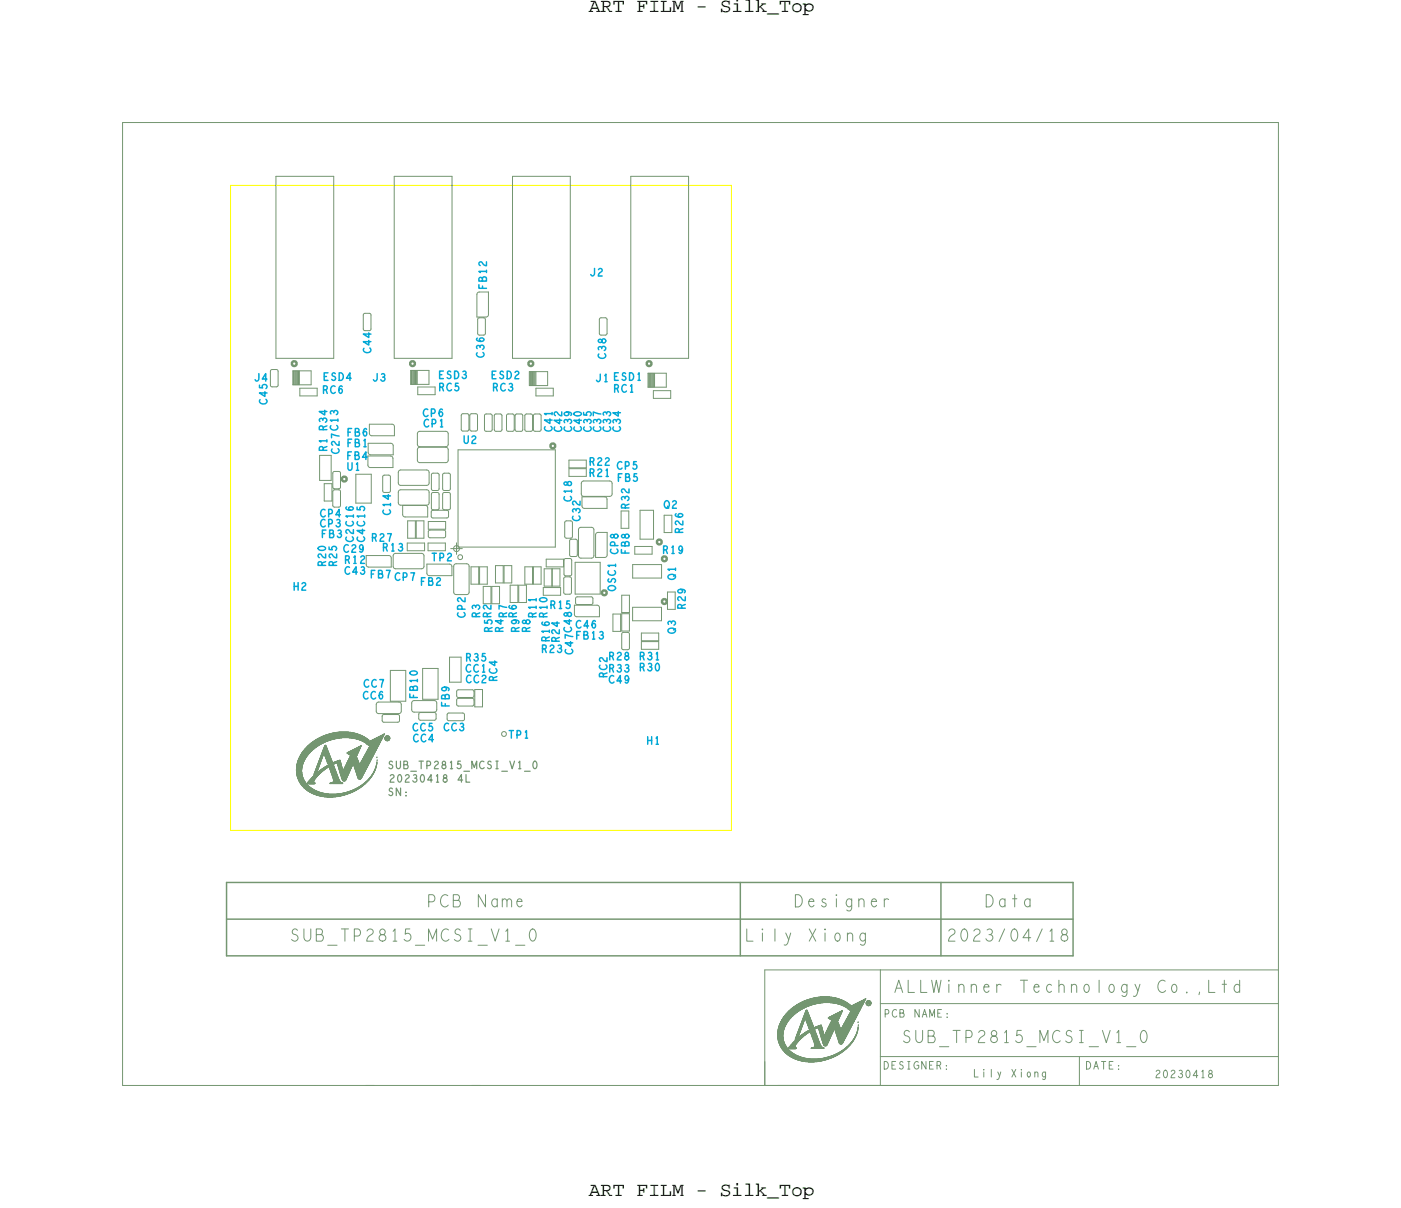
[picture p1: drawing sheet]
<svg xmlns="http://www.w3.org/2000/svg" width="145mm" height="125mm" viewBox="0 0 145 125" stroke-linecap="round" stroke-linejoin="round" font-family="sans-serif">
<defs><g id="words">
<g font-size="2.2" fill="#749671">
<text x="44.3" y="94.2">PCB Name</text>
<text x="82.4" y="94.2">Designer</text>
<text x="102.3" y="94.2">Data</text>
<text x="30.1" y="97.7">SUB_TP2815_MCSI_V1_0</text>
<text x="77.4" y="97.7">Lily Xiong</text>
<text x="98.3" y="97.7">2023/04/18</text>
<text x="92.8" y="103.1">ALLWinner Technology Co.,Ltd</text>
<text x="93.7" y="108.3">SUB_TP2815_MCSI_V1_0</text>
</g>
<g font-size="2.1">
<text x="61.1" y="1.2">ART FILM - Silk_Top</text>
<text x="61.1" y="124.2">ART FILM - Silk_Top</text>
</g>
<g font-size="1.3" fill="#02a8d5">
<text x="61.2" y="28.7">J2</text>
<text x="50.5" y="30" transform="rotate(-90 50.5 30)">FB12</text>
<text x="26.4" y="39.6">J4</text>
<text x="33.5" y="40.9">RC6</text>
<text x="33.6" y="39.5">ESD4</text>
<text x="38.5" y="36.7" transform="rotate(-90 38.5 36.7)">C44</text>
<text x="38.7" y="39.6">J3</text>
<text x="45.5" y="39.3">ESD3</text>
<text x="45.6" y="40.6">RC5</text>
<text x="50.3" y="37.1" transform="rotate(-90 50.3 37.1)">C36</text>
<text x="51" y="39.3">ESD2</text>
<text x="51.1" y="40.6">RC3</text>
<text x="61.8" y="39.6">J1 ESD1</text>
<text x="62.9" y="37.3" transform="rotate(-90 62.9 37.3)">C38</text>
<text x="63.7" y="40.7">RC1</text>
<text x="27.7" y="42" transform="rotate(-90 27.7 42)">C45</text>
<text x="33.9" y="46.9" transform="rotate(-90 33.9 46.9)">R1 R34</text>
<text x="35.2" y="47.1" transform="rotate(-90 35.2 47.1)">C27C13</text>
<text x="36" y="47.7">FB4</text>
<text x="36" y="46.4">FB1</text>
<text x="36" y="45.3">FB6</text>
<text x="43.9" y="43.3">CP6</text>
<text x="44" y="44.3">CP1</text>
<text x="48.1" y="46.1">U2</text>
<text x="57.3" y="44.8" transform="rotate(-90 57.3 44.8)">C41</text>
<text x="58.3" y="44.8" transform="rotate(-90 58.3 44.8)">C42</text>
<text x="59.3" y="44.8" transform="rotate(-90 59.3 44.8)">C39</text>
<text x="60.4" y="44.8" transform="rotate(-90 60.4 44.8)">C40</text>
<text x="61.4" y="44.8" transform="rotate(-90 61.4 44.8)">C35</text>
<text x="62.4" y="44.8" transform="rotate(-90 62.4 44.8)">C37</text>
<text x="63.4" y="44.8" transform="rotate(-90 63.4 44.8)">C33</text>
<text x="64.4" y="44.8" transform="rotate(-90 64.4 44.8)">C34</text>
<text x="33.2" y="53.7">CP4</text>
<text x="36" y="48.8">U1</text>
<text x="40.5" y="53.5" transform="rotate(-90 40.5 53.5)">C14</text>
<text x="59.3" y="52.1" transform="rotate(-90 59.3 52.1)">C18</text>
<text x="61.2" y="48.3">R22</text>
<text x="61.2" y="49.5">R21</text>
<text x="64" y="48.7">CP5</text>
<text x="64.1" y="50">FB5</text>
<text x="65.3" y="52.8" transform="rotate(-90 65.3 52.8)">R32</text>
<text x="68.9" y="52.8">Q2</text>
<text x="33.2" y="54.7">CP3</text>
<text x="33.4" y="55.8">FB3</text>
<text x="33.8" y="58.8" transform="rotate(-90 33.8 58.8)">R20</text>
<text x="35" y="58.8" transform="rotate(-90 35 58.8)">R25</text>
<text x="35.6" y="57.4">C29</text>
<text x="35.8" y="58.5">R12</text>
<text x="35.8" y="59.6">C43</text>
<text x="36.7" y="56.3" transform="rotate(-90 36.7 56.3)">C2 C16</text>
<text x="37.9" y="56.3" transform="rotate(-90 37.9 56.3)">C4 C15</text>
<text x="38.6" y="56.2">R27</text>
<text x="39.7" y="57.2">R13</text>
<text x="44.8" y="58.2">TP2</text>
<text x="60.2" y="54.1" transform="rotate(-90 60.2 54.1)">C32</text>
<text x="65.3" y="57.5" transform="rotate(-90 65.3 57.5)">FB8</text>
<text x="68.8" y="57.5">R19</text>
<text x="70.9" y="55.4" transform="rotate(-90 70.9 55.4)">R26</text>
<text x="30.5" y="61.3">H2</text>
<text x="38.4" y="60">FB7 CP7</text>
<text x="43.6" y="60.8">FB2</text>
<text x="48.3" y="64.1" transform="rotate(-90 48.3 64.1)">CP2</text>
<text x="49.8" y="64.1" transform="rotate(-90 49.8 64.1)">R3</text>
<text x="51.1" y="65.7" transform="rotate(-90 51.1 65.7)">R5R2</text>
<text x="52.2" y="65.7" transform="rotate(-90 52.2 65.7)">R4</text>
<text x="52.6" y="64.1" transform="rotate(-90 52.6 64.1)">R7</text>
<text x="53.9" y="65.7" transform="rotate(-90 53.9 65.7)">R9R6</text>
<text x="55" y="65.7" transform="rotate(-90 55 65.7)">R8</text>
<text x="55.7" y="64.1" transform="rotate(-90 55.7 64.1)">R11</text>
<text x="57.1" y="63.2">R15</text>
<text x="59.8" y="65.2">C46</text>
<text x="63.9" y="61.4" transform="rotate(-90 63.9 61.4)">OSC1 CP8</text>
<text x="70.1" y="65.8" transform="rotate(-90 70.1 65.8)">Q3</text>
<text x="70.1" y="60.2" transform="rotate(-90 70.1 60.2)">Q1</text>
<text x="71.1" y="63.3" transform="rotate(-90 71.1 63.3)">R29</text>
<text x="37.8" y="71.4">CC7</text>
<text x="48.3" y="68.7">R35</text>
<text x="48.3" y="69.8">CC1</text>
<text x="48.4" y="70.9">CC2</text>
<text x="51.6" y="70.8" transform="rotate(-90 51.6 70.8)">RC4</text>
<text x="56.2" y="67.8">R23</text>
<text x="57" y="66.6" transform="rotate(-90 57 66.6)">R16 R10</text>
<text x="58.1" y="66.7" transform="rotate(-90 58.1 66.7)">R24</text>
<text x="59.5" y="68" transform="rotate(-90 59.5 68)">C47C48</text>
<text x="59.8" y="66.4">FB13</text>
<text x="63" y="70.4" transform="rotate(-90 63 70.4)">RC2</text>
<text x="63.2" y="68.5">R28</text>
<text x="63.2" y="70.9">C49</text>
<text x="63.2" y="69.8">R33</text>
<text x="66.4" y="68.5">R31</text>
<text x="66.4" y="69.7">R30</text>
<text x="37.7" y="72.6">CC6</text>
<text x="42.8" y="75.9">CC5</text>
<text x="42.9" y="77">CC4</text>
<text x="43.3" y="72.5" transform="rotate(-90 43.3 72.5)">FB10</text>
<text x="46.1" y="75.9">CC3</text>
<text x="46.6" y="73.4" transform="rotate(-90 46.6 73.4)">FB9</text>
<text x="52.8" y="76.7">TP1</text>
<text x="67.2" y="77.3">H1</text>
</g>
<g font-size="1.3" fill="#749671">
<text x="40.3" y="79.8">SUB_TP2815_MCSI_V1_0</text>
<text x="40.3" y="82.6">SN:</text>
<text x="40.4" y="81.2">20230418 4L</text>
<text x="91.8" y="105.6">PCB NAME:</text>
<text x="91.7" y="111">DESIGNER:</text>
<text x="101.1" y="111.8">Lily Xiong</text>
<text x="112.7" y="111">DATE:</text>
<text x="119.9" y="111.9">20230418</text>
</g>
</g></defs>
<!-- layer: Board Outline -->
<g fill="none" stroke="#749671" stroke-width=".1">
<path d="M12.7 12.7h120zM12.7 12.7v100zM132.7 12.7v100zM30.8 79.9h.1M30.8 80h.1M30.8 79.8h.1M30.8 79.7h.1M30.8 79.6h.1M30.8 79.5h.1M30.8 79.4h.1M30.8 79.3h.1M30.9 79.3h.1"/>
<path d="M30.9 79.2h.1M30.9 80h.1M30.9 79.9h.1M30.9 79.8h.1M30.9 79.7h.1M30.9 79.6h.1M30.9 79.5h.1M30.9 79.4h.1M30.9 79.1h.1M30.9 79h.1M31 79.2h.1M31 79.1h.1"/>
<path d="M31 79h.1M31 78.9h.1M31 80h.1M31 79.9h.1M31 79.8h.1M31 79.7h.1M31 79.6h.1M31 79.5h.1M31 79.4h.1M31 79.3h.1M31 78.8h.1M31 78.7h.1"/>
<path d="M31.1 79.2h.1M31.1 79.1h.1M31.1 79h.1M31.1 78.9h.1M31.1 78.8h.1M31.1 78.7h.1M31.1 80h.1M31.1 79.9h.1M31.1 79.8h.1M31.1 79.7h.1M31.1 79.6h.1M31.1 79.5h.1"/>
<path d="M31.1 79.4h.1M31.1 79.3h.1M31.1 78.6h.1M31.1 78.5h.1M31.2 79.2h.1M31.2 79.1h.1M31.2 79h.1M31.2 78.9h.1M31.2 78.8h.1M31.2 78.7h.1M31.2 78.6h.1M31.2 78.5h.1"/>
<path d="M31.2 80h.1M31.2 79.9h.1M31.2 79.8h.1M31.2 79.7h.1M31.2 79.6h.1M31.2 79.5h.1M31.2 79.4h.1M31.2 79.3h.1M31.2 78.4h.1M31.3 79.2h.1M31.3 79.1h.1M31.3 79h.1"/>
<path d="M31.3 78.9h.1M31.3 78.8h.1M31.3 78.7h.1M31.3 78.6h.1M31.3 78.5h.1M31.3 78.4h.1M31.3 78.3h.1M31.3 80h.1M31.3 79.9h.1M31.3 79.8h.1M31.3 79.7h.1M31.3 79.6h.1"/>
<path d="M31.3 79.5h.1M31.3 79.4h.1M31.3 79.3h.1M31.3 78.2h.1M31.4 79.2h.1M31.4 79.1h.1M31.4 79h.1M31.4 78.9h.1M31.4 78.8h.1M31.4 78.7h.1M31.4 78.6h.1M31.4 78.5h.1"/>
<path d="M31.4 78.4h.1M31.4 78.3h.1M31.4 78.2h.1M31.4 79.6h.1M31.4 79.5h.1M31.4 79.4h.1M31.4 79.3h.1M31.4 78.1h.1M31.5 79.2h.1M31.5 79.1h.1M31.5 79h.1M31.5 78.9h.1"/>
<path d="M31.5 78.8h.1M31.5 78.7h.1M31.5 78.6h.1M31.5 78.5h.1M31.5 78.4h.1M31.5 78.3h.1M31.5 78.2h.1M31.5 78.1h.1M31.5 78h.1M31.5 77.9h.1M31.6 79h.1M31.6 78.9h.1"/>
<path d="M31.6 78.8h.1M31.6 78.7h.1M31.6 78.6h.1M31.6 78.5h.1M31.6 78.4h.1M31.6 78.3h.1M31.6 78.2h.1M31.6 78.1h.1M31.6 78h.1M31.6 77.9h.1M31.6 77.8h.1M31.7 78.8h.1"/>
<path d="M31.7 78.7h.1M31.7 78.6h.1M31.7 78.5h.1M31.7 78.4h.1M31.7 78.3h.1M31.7 78.2h.1M31.7 78.1h.1M31.7 78h.1M31.7 77.9h.1M31.7 77.8h.1M31.7 77.7h.1M31.8 78.7h.1"/>
<path d="M31.8 78.6h.1M31.8 78.5h.1M31.8 78.4h.1M31.8 78.3h.1M31.8 78.2h.1M31.8 78.1h.1M31.8 78h.1M31.8 77.9h.1M31.8 77.8h.1M31.8 77.7h.1M31.8 77.6h.1M31.9 78.5h.1"/>
<path d="M31.9 78.4h.1M31.9 78.3h.1M31.9 78.2h.1M31.9 78.1h.1M31.9 78h.1M31.9 77.9h.1M31.9 77.8h.1M31.9 77.7h.1M31.9 77.6h.1M31.9 77.5h.1M32 78.4h.1M32 78.3h.1"/>
<path d="M32 78.2h.1M32 78.1h.1M32 78h.1M32 77.9h.1M32 77.8h.1M32 77.7h.1M32 77.6h.1M32 77.5h.1M32 77.4h.1M32.1 78.3h.1M32.1 78.2h.1M32.1 78.1h.1"/>
<path d="M32.1 78h.1M32.1 77.9h.1M32.1 77.8h.1M32.1 77.7h.1M32.1 77.6h.1M32.1 77.5h.1M32.1 77.4h.1M32.1 77.3h.1M32.2 77.3h.1M32.2 78.2h.1M32.2 78.1h.1M32.2 78h.1"/>
<path d="M32.2 77.9h.1M32.2 77.8h.1M32.2 77.7h.1M32.2 77.6h.1M32.2 77.5h.1M32.2 77.4h.1M32.2 77.2h.1M32.3 77.3h.1M32.3 77.2h.1M32.3 78.1h.1M32.3 78h.1M32.3 77.9h.1"/>
<path d="M32.3 77.8h.1M32.3 77.7h.1M32.3 77.6h.1M32.3 77.5h.1M32.3 77.4h.1M32.4 77.3h.1M32.4 77.2h.1M32.4 77.1h.1M32.4 78h.1M32.4 77.9h.1M32.4 77.8h.1M32.4 77.7h.1"/>
<path d="M32.4 77.6h.1M32.4 77.5h.1M32.4 77.4h.1M32.5 77.3h.1M32.5 77.2h.1M32.5 77.1h.1M32.5 77.9h.1M32.5 77.8h.1M32.5 77.7h.1M32.5 77.6h.1M32.5 77.5h.1M32.5 77.4h.1"/>
<path d="M32.5 77h.1M32.6 77.3h.1M32.6 77.2h.1M32.6 77.1h.1M32.6 77h.1M32.6 77.8h.1M32.6 77.7h.1M32.6 77.6h.1M32.6 77.5h.1M32.6 77.4h.1M32.6 76.9h.1M32.7 77.3h.1"/>
<path d="M32.7 77.2h.1M32.7 77.1h.1M32.7 77h.1M32.7 76.9h.1M32.7 77.7h.1M32.7 77.6h.1M32.7 77.5h.1M32.7 77.4h.1M32.8 77.3h.1M32.8 77.2h.1M32.8 77.1h.1M32.8 77h.1"/>
<path d="M32.8 76.9h.1M32.8 77.6h.1M32.8 77.5h.1M32.8 77.4h.1M32.8 80h.1M32.8 76.8h.1M32.8 79.9h.1M32.8 79.8h.1M32.9 77.3h.1M32.9 77.2h.1M32.9 77.1h.1M32.9 77h.1"/>
<path d="M32.9 76.9h.1M32.9 76.8h.1M32.9 77.5h.1M32.9 77.4h.1M32.9 80h.1M32.9 79.9h.1M32.9 79.8h.1M32.9 79.7h.1M32.9 79.6h.1M32.9 79.5h.1M33 77.3h.1M33 77.2h.1"/>
<path d="M33 77.1h.1M33 77h.1M33 76.9h.1M33 76.8h.1M33 76.7h.1M33 77.5h.1M33 77.4h.1M33 80h.1M33 79.9h.1M33 79.8h.1M33 79.7h.1M33 79.6h.1"/>
<path d="M33 79.5h.1M33 79.4h.1M33 79.3h.1M33 79.2h.1M33.1 77.3h.1M33.1 77.2h.1M33.1 77.1h.1M33.1 77h.1M33.1 76.9h.1M33.1 76.8h.1M33.1 76.7h.1M33.1 79.2h.1"/>
<path d="M33.1 79.1h.1M33.1 77.4h.1M33.1 79.7h.1M33.1 79.6h.1M33.1 79.5h.1M33.1 79.4h.1M33.1 79.3h.1M33.1 79h.1M33.1 78.9h.1M33.2 77.3h.1M33.2 77.2h.1M33.2 77.1h.1"/>
<path d="M33.2 77h.1M33.2 76.9h.1M33.2 76.8h.1M33.2 76.7h.1M33.2 76.6h.1M33.2 79.2h.1M33.2 79.1h.1M33.2 79h.1M33.2 78.9h.1M33.2 77.4h.1M33.2 79.5h.1M33.2 79.4h.1"/>
<path d="M33.2 79.3h.1M33.2 78.8h.1M33.2 78.7h.1M33.3 77.3h.1M33.3 77.2h.1M33.3 77.1h.1M33.3 77h.1M33.3 76.9h.1M33.3 76.8h.1M33.3 76.7h.1M33.3 76.6h.1M33.3 79.2h.1"/>
<path d="M33.3 79.1h.1M33.3 79h.1M33.3 78.9h.1M33.3 78.8h.1M33.3 78.7h.1M33.3 78.6h.1M33.3 80h.1M33.3 78.5h.1M33.3 78.4h.1M33.3 79.9h.1M33.4 77.2h.1M33.4 77.1h.1"/>
<path d="M33.4 77h.1M33.4 76.9h.1M33.4 76.8h.1M33.4 76.7h.1M33.4 76.6h.1M33.4 76.5h.1M33.4 78.9h.1M33.4 78.8h.1M33.4 78.7h.1M33.4 78.6h.1M33.4 78.5h.1M33.4 78.4h.1"/>
<path d="M33.4 78.3h.1M33.4 80h.1M33.4 79.9h.1M33.4 78.2h.1M33.5 77.2h.1M33.5 77.1h.1M33.5 77h.1M33.5 76.9h.1M33.5 76.8h.1M33.5 76.7h.1M33.5 76.6h.1M33.5 76.5h.1"/>
<path d="M33.5 78.7h.1M33.5 78.6h.1M33.5 78.5h.1M33.5 78.4h.1M33.5 78.3h.1M33.5 78.2h.1M33.5 78.1h.1M33.5 80h.1M33.5 79.9h.1M33.5 79.8h.1M33.5 78h.1M33.5 77.9h.1"/>
<path d="M33.6 77.2h.1M33.6 77.1h.1M33.6 77h.1M33.6 76.9h.1M33.6 76.8h.1M33.6 76.7h.1M33.6 76.6h.1M33.6 76.5h.1M33.6 78.4h.1M33.6 78.3h.1M33.6 78.2h.1M33.6 78.1h.1"/>
<path d="M33.6 78h.1M33.6 77.9h.1M33.6 80h.1M33.6 79.9h.1M33.6 79.8h.1M33.6 77.8h.1M33.6 76.4h.1M33.6 77.7h.1M33.6 77.6h.1M33.6 79.7h.1M33.7 77.1h.1M33.7 77h.1"/>
<path d="M33.7 76.9h.1M33.7 76.8h.1M33.7 76.7h.1M33.7 76.6h.1M33.7 76.5h.1M33.7 76.4h.1M33.7 78.3h.1M33.7 78.2h.1M33.7 78.1h.1M33.7 78h.1M33.7 77.9h.1M33.7 77.8h.1"/>
<path d="M33.7 77.7h.1M33.7 77.6h.1M33.7 80h.1M33.7 79.9h.1M33.7 79.8h.1M33.7 79.7h.1M33.7 78.4h.1M33.7 77.5h.1M33.7 77.4h.1M33.7 78.5h.1M33.8 77.1h.1M33.8 77h.1"/>
<path d="M33.8 76.9h.1M33.8 76.8h.1M33.8 76.7h.1M33.8 76.6h.1M33.8 76.5h.1M33.8 76.4h.1M33.8 78.6h.1M33.8 78.5h.1M33.8 78.4h.1M33.8 78.3h.1M33.8 78.2h.1M33.8 78.1h.1"/>
<path d="M33.8 78h.1M33.8 77.9h.1M33.8 77.8h.1M33.8 77.7h.1M33.8 77.6h.1M33.8 77.5h.1M33.8 77.4h.1M33.8 79.9h.1M33.8 79.8h.1M33.8 79.7h.1M33.8 79.6h.1M33.8 78.7h.1"/>
<path d="M33.8 78.8h.1M33.9 77h.1M33.9 76.9h.1M33.9 76.8h.1M33.9 76.7h.1M33.9 76.6h.1M33.9 76.5h.1M33.9 76.4h.1M33.9 78.8h.1M33.9 78.7h.1M33.9 78.6h.1M33.9 78.5h.1"/>
<path d="M33.9 78.4h.1M33.9 78.3h.1M33.9 78.2h.1M33.9 78.1h.1M33.9 78h.1M33.9 77.9h.1M33.9 77.8h.1M33.9 77.7h.1M33.9 77.6h.1M33.9 77.5h.1M33.9 79.8h.1M33.9 79.7h.1"/>
<path d="M33.9 79.6h.1M33.9 76.3h.1M33.9 78.9h.1M33.9 79h.1M34 77h.1M34 76.9h.1M34 76.8h.1M34 76.7h.1M34 76.6h.1M34 76.5h.1M34 76.4h.1M34 76.3h.1"/>
<path d="M34 79.1h.1M34 79h.1M34 78.9h.1M34 78.8h.1M34 78.7h.1M34 78.6h.1M34 78.5h.1M34 78.4h.1M34 78.3h.1M34 78.2h.1M34 78.1h.1M34 78h.1"/>
<path d="M34 77.9h.1M34 77.8h.1M34 79.7h.1M34 79.6h.1M34 79.5h.1M34 79.2h.1M34 79.3h.1M34.1 76.9h.1M34.1 76.8h.1M34.1 76.7h.1M34.1 76.6h.1M34.1 76.5h.1"/>
<path d="M34.1 76.4h.1M34.1 76.3h.1M34.1 79.2h.1M34.1 79.1h.1M34.1 79h.1M34.1 78.9h.1M34.1 78.8h.1M34.1 78.7h.1M34.1 78.6h.1M34.1 78.5h.1M34.1 78.4h.1M34.1 78.3h.1"/>
<path d="M34.1 78.2h.1M34.1 78.1h.1M34.1 79.7h.1M34.1 79.6h.1M34.1 79.5h.1M34.1 79.3h.1M34.1 79.4h.1M34.2 76.9h.1M34.2 76.8h.1M34.2 76.7h.1M34.2 76.6h.1M34.2 76.5h.1"/>
<path d="M34.2 76.4h.1M34.2 76.3h.1M34.2 79.2h.1M34.2 79.1h.1M34.2 79h.1M34.2 78.9h.1M34.2 78.8h.1M34.2 78.7h.1M34.2 78.6h.1M34.2 78.5h.1M34.2 78.4h.1M34.2 78.3h.1"/>
<path d="M34.2 79.6h.1M34.2 79.5h.1M34.2 79.4h.1M34.2 79.3h.1M34.2 76.2h.1M34.2 79.8h.1M34.2 79.7h.1M34.2 79.9h.1M34.3 76.9h.1M34.3 76.8h.1M34.3 76.7h.1M34.3 76.6h.1"/>
<path d="M34.3 76.5h.1M34.3 76.4h.1M34.3 76.3h.1M34.3 76.2h.1M34.3 79.2h.1M34.3 79.1h.1M34.3 79h.1M34.3 78.9h.1M34.3 78.8h.1M34.3 78.7h.1M34.3 78.6h.1M34.3 79.9h.1"/>
<path d="M34.3 79.8h.1M34.3 79.7h.1M34.3 79.6h.1M34.3 79.5h.1M34.3 79.4h.1M34.3 80h.1M34.3 79.3h.1M34.4 76.8h.1M34.4 76.7h.1M34.4 76.6h.1M34.4 76.5h.1M34.4 76.4h.1"/>
<path d="M34.4 76.3h.1M34.4 76.2h.1M34.4 79.2h.1M34.4 79.1h.1M34.4 79h.1M34.4 78.9h.1M34.4 78.8h.1M34.4 80h.1M34.4 79.9h.1M34.4 79.8h.1M34.4 79.7h.1M34.4 79.5h.1"/>
<path d="M34.4 79.4h.1M34.4 79.3h.1M34.4 79.6h.1M34.5 76.8h.1M34.5 76.7h.1M34.5 76.6h.1M34.5 76.5h.1M34.5 76.4h.1M34.5 76.3h.1M34.5 76.2h.1M34.5 79.1h.1M34.5 80h.1"/>
<path d="M34.5 79.9h.1M34.5 79.8h.1M34.5 79.7h.1M34.5 79.6h.1M34.5 79.5h.1M34.5 79.4h.1M34.5 79.3h.1M34.5 79.2h.1M34.5 76.1h.1M34.6 76.8h.1M34.6 76.7h.1M34.6 76.6h.1"/>
<path d="M34.6 76.5h.1M34.6 76.4h.1M34.6 76.3h.1M34.6 76.2h.1M34.6 76.1h.1M34.6 79.2h.1M34.6 80h.1M34.6 79.9h.1M34.6 79.8h.1M34.6 79.7h.1M34.6 79.6h.1M34.6 79.4h.1"/>
<path d="M34.6 79.3h.1M34.6 79.5h.1M34.7 76.8h.1M34.7 76.7h.1M34.7 76.6h.1M34.7 76.5h.1M34.7 76.4h.1M34.7 76.3h.1M34.7 76.2h.1M34.7 76.1h.1M34.7 79.2h.1M34.7 80h.1"/>
<path d="M34.7 79.9h.1M34.7 79.8h.1M34.7 79.7h.1M34.7 79.3h.1M34.7 79.1h.1M34.8 76.7h.1M34.8 76.6h.1M34.8 76.5h.1M34.8 76.4h.1M34.8 76.3h.1M34.8 76.2h.1M34.8 76.1h.1"/>
<path d="M34.8 79.2h.1M34.8 79.1h.1M34.8 80h.1M34.8 79.9h.1M34.8 79.3h.1M34.9 76.7h.1M34.9 76.6h.1M34.9 76.5h.1M34.9 76.4h.1M34.9 76.3h.1M34.9 76.2h.1M34.9 76.1h.1"/>
<path d="M34.9 79.2h.1M34.9 79.1h.1M35 76.7h.1M35 76.6h.1M35 76.5h.1M35 76.4h.1M35 76.3h.1M35 76.2h.1M35 76.1h.1M35 79.2h.1M35 79.1h.1M35 79h.1"/>
<path d="M35 79.3h.1M35.1 76.7h.1M35.1 76.6h.1M35.1 76.5h.1M35.1 76.4h.1M35.1 76.3h.1M35.1 76.2h.1M35.1 76.1h.1M35.1 79.2h.1M35.1 79.1h.1M35.1 79h.1M35.1 79.4h.1"/>
<path d="M35.1 79.3h.1M35.1 79.5h.1M35.1 79.6h.1M35.1 79.7h.1M35.2 76.7h.1M35.2 76.6h.1M35.2 76.5h.1M35.2 76.4h.1M35.2 76.3h.1M35.2 76.2h.1M35.2 76.1h.1M35.2 76h.1"/>
<path d="M35.2 79.2h.1M35.2 79.1h.1M35.2 79h.1M35.2 79.8h.1M35.2 79.7h.1M35.2 79.6h.1M35.2 79.5h.1M35.2 79.4h.1M35.2 79.3h.1M35.2 79.9h.1M35.2 80h.1M35.3 76.7h.1"/>
<path d="M35.3 76.6h.1M35.3 76.5h.1M35.3 76.4h.1M35.3 76.3h.1M35.3 76.2h.1M35.3 76.1h.1M35.3 76h.1M35.3 79.2h.1M35.3 79.1h.1M35.3 79h.1M35.3 80h.1M35.3 79.9h.1"/>
<path d="M35.3 79.8h.1M35.3 79.7h.1M35.3 79.6h.1M35.3 79.5h.1M35.3 79.4h.1M35.3 79.3h.1M35.4 76.6h.1M35.4 76.5h.1M35.4 76.4h.1M35.4 76.3h.1M35.4 76.2h.1M35.4 76.1h.1"/>
<path d="M35.4 76h.1M35.4 79.2h.1M35.4 80h.1M35.4 79.9h.1M35.4 79.8h.1M35.4 79.7h.1M35.4 79.6h.1M35.4 79.5h.1M35.4 79.4h.1M35.4 79.3h.1M35.5 76.6h.1M35.5 76.5h.1"/>
<path d="M35.5 76.4h.1M35.5 76.3h.1M35.5 76.2h.1M35.5 76.1h.1M35.5 76h.1M35.5 80h.1M35.5 79.9h.1M35.5 79.8h.1M35.5 79.7h.1M35.5 79.6h.1M35.6 76.6h.1M35.6 76.5h.1"/>
<path d="M35.6 76.4h.1M35.6 76.3h.1M35.6 76.2h.1M35.6 76.1h.1M35.6 76h.1M35.6 80h.1M35.7 76.6h.1M35.7 76.5h.1M35.7 76.4h.1M35.7 76.3h.1M35.7 76.2h.1M35.7 76.1h.1"/>
<path d="M35.7 76h.1M35.7 80h.1M35.7 79.9h.1M35.7 79.8h.1M35.8 76.6h.1M35.8 76.5h.1M35.8 76.4h.1M35.8 76.3h.1M35.8 76.2h.1M35.8 76.1h.1M35.8 76h.1M35.8 80h.1"/>
<path d="M35.8 79.9h.1M35.8 79.8h.1M35.8 79.7h.1M35.8 79.6h.1M35.9 76.6h.1M35.9 76.5h.1M35.9 76.4h.1M35.9 76.3h.1M35.9 76.2h.1M35.9 76.1h.1M35.9 76h.1M35.9 80h.1"/>
<path d="M35.9 79.9h.1M35.9 79.8h.1M35.9 79.7h.1M35.9 79.6h.1M35.9 79.5h.1M35.9 79.4h.1M36 76.6h.1M36 76.5h.1M36 76.4h.1M36 76.3h.1M36 76.2h.1M36 76.1h.1"/>
<path d="M36 76h.1M36 80h.1M36 79.9h.1M36 79.8h.1M36 79.7h.1M36 79.6h.1M36 79.5h.1M36 79.4h.1M36 79.3h.1M36 79.2h.1M36 78.2h.1M36.1 76.6h.1"/>
<path d="M36.1 76.5h.1M36.1 76.4h.1M36.1 76.3h.1M36.1 76.2h.1M36.1 76.1h.1M36.1 76h.1M36.1 79.2h.1M36.1 79.1h.1M36.1 78.2h.1M36.1 80h.1M36.1 79.9h.1M36.1 79.8h.1"/>
<path d="M36.1 79.7h.1M36.1 79.6h.1M36.1 79.5h.1M36.1 79.4h.1M36.1 79.3h.1M36.1 78.3h.1M36.1 79h.1M36.1 78.1h.1M36.2 76.6h.1M36.2 76.5h.1M36.2 76.4h.1M36.2 76.3h.1"/>
<path d="M36.2 76.2h.1M36.2 76.1h.1M36.2 76h.1M36.2 79.2h.1M36.2 79.1h.1M36.2 79h.1M36.2 78.9h.1M36.2 78.3h.1M36.2 78.2h.1M36.2 78.1h.1M36.2 80h.1M36.2 79.9h.1"/>
<path d="M36.2 79.8h.1M36.2 79.7h.1M36.2 79.6h.1M36.2 79.5h.1M36.2 79.4h.1M36.2 79.3h.1M36.2 78.8h.1M36.2 78.4h.1M36.3 76.6h.1M36.3 76.5h.1M36.3 76.4h.1M36.3 76.3h.1"/>
<path d="M36.3 76.2h.1M36.3 76.1h.1M36.3 79.2h.1M36.3 79.1h.1M36.3 79h.1M36.3 78.9h.1M36.3 78.8h.1M36.3 78.7h.1M36.3 78.4h.1M36.3 78.3h.1M36.3 78.2h.1M36.3 78.1h.1"/>
<path d="M36.3 80h.1M36.3 79.9h.1M36.3 79.8h.1M36.3 79.7h.1M36.3 79.6h.1M36.3 79.5h.1M36.3 79.4h.1M36.3 79.3h.1M36.3 78.6h.1M36.3 78h.1M36.4 76.6h.1M36.4 76.5h.1"/>
<path d="M36.4 76.4h.1M36.4 76.3h.1M36.4 76.2h.1M36.4 76.1h.1M36.4 79.2h.1M36.4 79.1h.1M36.4 79h.1M36.4 78.9h.1M36.4 78.8h.1M36.4 78.7h.1M36.4 78.6h.1M36.4 78.5h.1"/>
<path d="M36.4 78.4h.1M36.4 78.3h.1M36.4 78.2h.1M36.4 78.1h.1M36.4 78h.1M36.4 79.9h.1M36.4 79.8h.1M36.4 79.7h.1M36.4 79.6h.1M36.4 79.5h.1M36.4 79.4h.1M36.4 79.3h.1"/>
<path d="M36.5 76.6h.1M36.5 76.5h.1M36.5 76.4h.1M36.5 76.3h.1M36.5 76.2h.1M36.5 76.1h.1M36.5 79.2h.1M36.5 79.1h.1M36.5 79h.1M36.5 78.9h.1M36.5 78.8h.1M36.5 78.7h.1"/>
<path d="M36.5 78.6h.1M36.5 78.5h.1M36.5 78.4h.1M36.5 78.3h.1M36.5 78.2h.1M36.5 78.1h.1M36.5 78h.1M36.5 79.7h.1M36.5 79.6h.1M36.5 79.5h.1M36.5 79.4h.1M36.5 79.3h.1"/>
<path d="M36.5 76.7h.1M36.6 76.7h.1M36.6 76.6h.1M36.6 76.5h.1M36.6 76.4h.1M36.6 76.3h.1M36.6 76.2h.1M36.6 76.1h.1M36.6 79.2h.1M36.6 79.1h.1M36.6 79h.1M36.6 78.9h.1"/>
<path d="M36.6 78.8h.1M36.6 78.7h.1M36.6 78.6h.1M36.6 78.5h.1M36.6 78.4h.1M36.6 78.3h.1M36.6 78.2h.1M36.6 78.1h.1M36.6 78h.1M36.6 77.9h.1M36.6 79.6h.1M36.6 79.5h.1"/>
<path d="M36.6 79.4h.1M36.6 79.3h.1M36.7 76.7h.1M36.7 76.6h.1M36.7 76.5h.1M36.7 76.4h.1M36.7 76.3h.1M36.7 76.2h.1M36.7 76.1h.1M36.7 79.2h.1M36.7 79.1h.1M36.7 79h.1"/>
<path d="M36.7 78.9h.1M36.7 78.8h.1M36.7 78.7h.1M36.7 78.6h.1M36.7 78.5h.1M36.7 78.4h.1M36.7 78.3h.1M36.7 78.2h.1M36.7 78.1h.1M36.7 78h.1M36.7 77.9h.1M36.7 79.3h.1"/>
<path d="M36.7 79.4h.1M36.7 79.5h.1M36.8 76.7h.1M36.8 76.6h.1M36.8 76.5h.1M36.8 76.4h.1M36.8 76.3h.1M36.8 76.2h.1M36.8 76.1h.1M36.8 79.1h.1M36.8 79h.1M36.8 78.9h.1"/>
<path d="M36.8 78.8h.1M36.8 78.7h.1M36.8 78.6h.1M36.8 78.5h.1M36.8 78.4h.1M36.8 78.3h.1M36.8 78.2h.1M36.8 78.1h.1M36.8 78h.1M36.8 77.9h.1M36.8 77.8h.1M36.8 79.6h.1"/>
<path d="M36.8 79.5h.1M36.8 79.4h.1M36.8 79.3h.1M36.8 79.2h.1M36.8 79.7h.1M36.8 79.8h.1M36.9 76.7h.1M36.9 76.6h.1M36.9 76.5h.1M36.9 76.4h.1M36.9 76.3h.1M36.9 76.2h.1"/>
<path d="M36.9 79.2h.1M36.9 79.1h.1M36.9 78.9h.1M36.9 78.8h.1M36.9 78.7h.1M36.9 78.6h.1M36.9 78.5h.1M36.9 78.4h.1M36.9 78.3h.1M36.9 78.2h.1M36.9 78.1h.1M36.9 78h.1"/>
<path d="M36.9 77.9h.1M36.9 77.8h.1M36.9 79.9h.1M36.9 79.8h.1M36.9 79.7h.1M36.9 79.6h.1M36.9 79.5h.1M36.9 79.4h.1M36.9 79.3h.1M36.9 79h.1M36.9 80h.1M36.9 77.7h.1"/>
<path d="M37 76.7h.1M37 76.6h.1M37 76.5h.1M37 76.4h.1M37 76.3h.1M37 76.2h.1M37 79.2h.1M37 79.1h.1M37 79h.1M37 78.9h.1M37 78.6h.1M37 78.5h.1"/>
<path d="M37 78.4h.1M37 78.3h.1M37 78.2h.1M37 78.1h.1M37 78h.1M37 77.9h.1M37 77.8h.1M37 77.7h.1M37 80h.1M37 79.9h.1M37 79.8h.1M37 79.7h.1"/>
<path d="M37 79.6h.1M37 79.5h.1M37 79.4h.1M37 79.3h.1M37 78.8h.1M37 76.8h.1M37 78.7h.1M37.1 76.8h.1M37.1 76.7h.1M37.1 76.6h.1M37.1 76.5h.1M37.1 76.4h.1"/>
<path d="M37.1 76.3h.1M37.1 76.2h.1M37.1 79.2h.1M37.1 79.1h.1M37.1 79h.1M37.1 78.9h.1M37.1 78.8h.1M37.1 78.4h.1M37.1 78.3h.1M37.1 78.2h.1M37.1 78.1h.1M37.1 78h.1"/>
<path d="M37.1 77.9h.1M37.1 77.8h.1M37.1 77.7h.1M37.1 80h.1M37.1 79.9h.1M37.1 79.8h.1M37.1 79.7h.1M37.1 79.6h.1M37.1 79.5h.1M37.1 79.4h.1M37.1 79.3h.1M37.1 77.6h.1"/>
<path d="M37.2 76.8h.1M37.2 76.7h.1M37.2 76.6h.1M37.2 76.5h.1M37.2 76.4h.1M37.2 76.3h.1M37.2 79.2h.1M37.2 79.1h.1M37.2 79h.1M37.2 78.2h.1M37.2 78.1h.1M37.2 78h.1"/>
<path d="M37.2 77.9h.1M37.2 77.8h.1M37.2 77.7h.1M37.2 77.6h.1M37.2 80h.1M37.2 79.9h.1M37.2 79.8h.1M37.2 79.7h.1M37.2 79.6h.1M37.2 79.5h.1M37.2 79.4h.1M37.2 79.3h.1"/>
<path d="M37.3 76.8h.1M37.3 76.7h.1M37.3 76.6h.1M37.3 76.5h.1M37.3 76.4h.1M37.3 76.3h.1M37.3 78h.1M37.3 77.9h.1M37.3 77.8h.1M37.3 77.7h.1M37.3 77.6h.1M37.3 80h.1"/>
<path d="M37.3 79.9h.1M37.3 79.8h.1M37.3 79.7h.1M37.3 79.6h.1M37.3 79.5h.1M37.3 79.4h.1M37.3 79.3h.1M37.3 77.5h.1M37.3 76.9h.1M37.4 76.9h.1M37.4 76.8h.1M37.4 76.7h.1"/>
<path d="M37.4 76.6h.1M37.4 76.5h.1M37.4 76.4h.1M37.4 77.7h.1M37.4 77.6h.1M37.4 77.5h.1M37.4 80h.1M37.4 79.9h.1M37.4 79.8h.1M37.4 79.7h.1M37.4 79.6h.1M37.4 79.5h.1"/>
<path d="M37.4 79.4h.1M37.4 79.3h.1M37.4 79.2h.1M37.5 76.9h.1M37.5 76.8h.1M37.5 76.7h.1M37.5 76.6h.1M37.5 76.5h.1M37.5 76.4h.1M37.5 79.2h.1M37.5 77.5h.1M37.5 80h.1"/>
<path d="M37.5 79.9h.1M37.5 79.8h.1M37.5 79.7h.1M37.5 79.6h.1M37.5 79.5h.1M37.5 79.4h.1M37.5 79.3h.1M37.5 79.1h.1M37.5 77.4h.1M37.5 79h.1M37.6 76.9h.1M37.6 76.8h.1"/>
<path d="M37.6 76.7h.1M37.6 76.6h.1M37.6 76.5h.1M37.6 76.4h.1M37.6 79.2h.1M37.6 79.1h.1M37.6 79h.1M37.6 80h.1M37.6 79.9h.1M37.6 79.8h.1M37.6 79.7h.1M37.6 79.6h.1"/>
<path d="M37.6 79.5h.1M37.6 79.4h.1M37.6 79.3h.1M37.6 77h.1M37.6 78.9h.1M37.6 78.8h.1M37.7 77h.1M37.7 76.9h.1M37.7 76.8h.1M37.7 76.7h.1M37.7 76.6h.1M37.7 76.5h.1"/>
<path d="M37.7 79.2h.1M37.7 79.1h.1M37.7 79h.1M37.7 78.9h.1M37.7 78.8h.1M37.7 80h.1M37.7 79.9h.1M37.7 79.8h.1M37.7 79.7h.1M37.7 79.6h.1M37.7 79.5h.1M37.7 79.4h.1"/>
<path d="M37.7 79.3h.1M37.7 78.7h.1M37.8 77h.1M37.8 76.9h.1M37.8 76.8h.1M37.8 76.7h.1M37.8 76.6h.1M37.8 76.5h.1M37.8 79.2h.1M37.8 79.1h.1M37.8 79h.1M37.8 78.9h.1"/>
<path d="M37.8 78.8h.1M37.8 78.7h.1M37.8 78.6h.1M37.8 80h.1M37.8 79.9h.1M37.8 79.8h.1M37.8 79.7h.1M37.8 79.6h.1M37.8 79.5h.1M37.8 79.4h.1M37.8 79.3h.1M37.8 77.1h.1"/>
<path d="M37.8 78.5h.1M37.9 77.1h.1M37.9 77h.1M37.9 76.9h.1M37.9 76.8h.1M37.9 76.7h.1M37.9 76.6h.1M37.9 79.2h.1M37.9 79.1h.1M37.9 79h.1M37.9 78.9h.1M37.9 78.8h.1"/>
<path d="M37.9 78.7h.1M37.9 78.6h.1M37.9 78.5h.1M37.9 78.4h.1M37.9 80h.1M37.9 79.9h.1M37.9 79.8h.1M37.9 79.7h.1M37.9 79.6h.1M37.9 79.5h.1M37.9 79.4h.1M37.9 79.3h.1"/>
<path d="M37.9 78.3h.1M38 77.2h.1M38 77.1h.1M38 77h.1M38 76.9h.1M38 76.8h.1M38 76.7h.1M38 79.2h.1M38 79.1h.1M38 79h.1M38 78.9h.1M38 78.8h.1"/>
<path d="M38 78.7h.1M38 78.6h.1M38 78.5h.1M38 78.4h.1M38 78.3h.1M38 79.9h.1M38 79.8h.1M38 79.7h.1M38 79.6h.1M38 79.5h.1M38 79.4h.1M38 79.3h.1"/>
<path d="M38 78.2h.1M38 78.1h.1M38.1 77.3h.1M38.1 77.2h.1M38.1 77.1h.1M38.1 77h.1M38.1 76.9h.1M38.1 76.8h.1M38.1 76.7h.1M38.1 79.2h.1M38.1 79.1h.1M38.1 79h.1"/>
<path d="M38.1 78.9h.1M38.1 78.8h.1M38.1 78.7h.1M38.1 78.6h.1M38.1 78.5h.1M38.1 78.4h.1M38.1 78.3h.1M38.1 78.2h.1M38.1 78.1h.1M38.1 79.7h.1M38.1 79.6h.1M38.1 79.5h.1"/>
<path d="M38.1 79.4h.1M38.1 79.3h.1M38.1 78h.1M38.2 77.3h.1M38.2 77.2h.1M38.2 77.1h.1M38.2 77h.1M38.2 76.9h.1M38.2 76.8h.1M38.2 79.2h.1M38.2 79.1h.1M38.2 79h.1"/>
<path d="M38.2 78.9h.1M38.2 78.8h.1M38.2 78.7h.1M38.2 78.6h.1M38.2 78.5h.1M38.2 78.4h.1M38.2 78.3h.1M38.2 78.2h.1M38.2 78.1h.1M38.2 78h.1M38.2 77.9h.1M38.2 79.6h.1"/>
<path d="M38.2 79.5h.1M38.2 79.4h.1M38.2 79.3h.1M38.2 77.8h.1M38.2 77.4h.1M38.3 77.3h.1M38.3 77.2h.1M38.3 77.1h.1M38.3 76.9h.1M38.3 79.2h.1M38.3 79.1h.1M38.3 79h.1"/>
<path d="M38.3 78.9h.1M38.3 78.8h.1M38.3 78.7h.1M38.3 78.6h.1M38.3 78.5h.1M38.3 78.4h.1M38.3 78.3h.1M38.3 78.2h.1M38.3 78.1h.1M38.3 78h.1M38.3 77.9h.1M38.3 77.8h.1"/>
<path d="M38.3 77.7h.1M38.3 77.4h.1M38.3 79.4h.1M38.3 79.3h.1M38.3 77h.1M38.3 77.6h.1M38.4 77.3h.1M38.4 77.2h.1M38.4 77.1h.1M38.4 77h.1M38.4 79.2h.1M38.4 79.1h.1"/>
<path d="M38.4 79h.1M38.4 78.9h.1M38.4 78.8h.1M38.4 78.7h.1M38.4 78.6h.1M38.4 78.5h.1M38.4 78.4h.1M38.4 78.3h.1M38.4 78.2h.1M38.4 78.1h.1M38.4 78h.1M38.4 77.9h.1"/>
<path d="M38.4 77.8h.1M38.4 77.7h.1M38.4 77.6h.1M38.4 77.5h.1M38.4 77.4h.1M38.5 77.3h.1M38.5 77.2h.1M38.5 77.1h.1M38.5 77h.1M38.5 79h.1M38.5 78.9h.1M38.5 78.8h.1"/>
<path d="M38.5 78.7h.1M38.5 78.6h.1M38.5 78.5h.1M38.5 78.4h.1M38.5 78.3h.1M38.5 78.2h.1M38.5 78.1h.1M38.5 78h.1M38.5 77.9h.1M38.5 77.8h.1M38.5 77.7h.1M38.5 77.6h.1"/>
<path d="M38.5 77.5h.1M38.5 77.4h.1M38.5 76.9h.1M38.6 77.3h.1M38.6 77.2h.1M38.6 77.1h.1M38.6 77h.1M38.6 76.9h.1M38.6 78.8h.1M38.6 78.7h.1M38.6 78.6h.1M38.6 78.5h.1"/>
<path d="M38.6 78.4h.1M38.6 78.3h.1M38.6 78.2h.1M38.6 78.1h.1M38.6 78h.1M38.6 77.9h.1M38.6 77.8h.1M38.6 77.7h.1M38.6 77.6h.1M38.6 77.5h.1M38.6 77.4h.1M38.7 77.3h.1"/>
<path d="M38.7 77.2h.1M38.7 77.1h.1M38.7 77h.1M38.7 76.9h.1M38.7 78.6h.1M38.7 78.5h.1M38.7 78.4h.1M38.7 78.3h.1M38.7 78.2h.1M38.7 78.1h.1M38.7 78h.1M38.7 77.9h.1"/>
<path d="M38.7 77.8h.1M38.7 77.7h.1M38.7 77.6h.1M38.7 77.5h.1M38.7 77.4h.1M38.7 76.8h.1M38.8 77.3h.1M38.8 77.2h.1M38.8 77.1h.1M38.8 77h.1M38.8 76.9h.1M38.8 76.8h.1"/>
<path d="M38.8 78.4h.1M38.8 78.3h.1M38.8 78.2h.1M38.8 78.1h.1M38.8 78h.1M38.8 77.9h.1M38.8 77.8h.1M38.8 77.7h.1M38.8 77.6h.1M38.8 77.5h.1M38.8 77.4h.1M38.9 77.3h.1"/>
<path d="M38.9 77.2h.1M38.9 77.1h.1M38.9 77h.1M38.9 76.9h.1M38.9 76.8h.1M38.9 78.2h.1M38.9 78.1h.1M38.9 78h.1M38.9 77.9h.1M38.9 77.8h.1M38.9 77.7h.1M38.9 77.6h.1"/>
<path d="M38.9 77.5h.1M38.9 77.4h.1M38.9 80h.1M38.9 76.7h.1M38.9 79.9h.1M39 77.3h.1M39 77.2h.1M39 77.1h.1M39 77h.1M39 76.9h.1M39 76.8h.1M39 76.7h.1"/>
<path d="M39 78h.1M39 77.9h.1M39 77.8h.1M39 77.7h.1M39 77.6h.1M39 77.5h.1M39 77.4h.1M39 79.9h.1M39 79.8h.1M39 79.7h.1M39 79.6h.1M39.1 77.3h.1"/>
<path d="M39.1 77.2h.1M39.1 77.1h.1M39.1 77h.1M39.1 76.9h.1M39.1 76.8h.1M39.1 76.7h.1M39.1 77.9h.1M39.1 77.8h.1M39.1 77.7h.1M39.1 77.6h.1M39.1 77.5h.1M39.1 77.4h.1"/>
<path d="M39.1 79.6h.1M39.1 79.5h.1M39.1 79.4h.1M39.1 79.3h.1M39.1 76.6h.1M39.1 79.2h.1M39.1 79.1h.1M39.1 78.7h.1M39.1 78.6h.1M39.1 79h.1M39.1 78.9h.1M39.2 77.3h.1"/>
<path d="M39.2 77.2h.1M39.2 77.1h.1M39.2 77h.1M39.2 76.9h.1M39.2 76.8h.1M39.2 76.7h.1M39.2 76.6h.1M39.2 77.6h.1M39.2 77.5h.1M39.2 77.4h.1M39.3 77.3h.1M39.3 77.2h.1"/>
<path d="M39.3 77.1h.1M39.3 77h.1M39.3 76.9h.1M39.3 76.8h.1M39.3 76.7h.1M39.3 76.6h.1M39.3 77.5h.1M39.3 77.4h.1M39.3 76.5h.1M39.4 77.3h.1M39.4 77.2h.1M39.4 77.1h.1"/>
<path d="M39.4 77h.1M39.4 76.9h.1M39.4 76.8h.1M39.4 76.7h.1M39.4 76.6h.1M39.4 76.5h.1M39.5 77.1h.1M39.5 77h.1M39.5 76.9h.1M39.5 76.8h.1M39.5 76.7h.1M39.5 76.6h.1"/>
<path d="M39.5 76.5h.1M39.5 76.4h.1M39.6 76.9h.1M39.6 76.8h.1M39.6 76.7h.1M39.6 76.6h.1M39.6 76.5h.1M39.6 76.4h.1M39.7 76.7h.1M39.7 76.6h.1M39.7 76.5h.1M39.7 76.4h.1"/>
<path d="M39.7 76.3h.1M39.8 76.5h.1M39.8 76.4h.1M39.8 76.3h.1M39.9 76.3h.1M39.9 76.2h.1M40 76.8h.1M40 76.7h.1M40 76.6h.1M40 76.5h.1M40 76.9h.1M40.1 76.9h.1"/>
<path d="M40.1 76.5h.1M40.1 76.8h.1M40.1 76.7h.1M40.1 76.6h.1M40.2 76.9h.1M40.2 76.7h.1M40.2 76.6h.1M40.2 76.5h.1M40.2 76.4h.1M40.3 76.9h.1M40.3 76.8h.1M40.3 76.7h.1"/>
<path d="M40.3 76.6h.1M40.3 76.5h.1M40.3 76.4h.1M40.4 76.9h.1M40.4 76.8h.1M40.4 76.5h.1M40.4 76.6h.1M40.4 76.7h.1M40.5 76.7h.1M30.8 80.3h.1M30.8 80.2h.1M30.8 80.1h.1"/>
<path d="M30.8 80.5h.1M30.8 80.4h.1M30.8 80.6h.1M30.9 80.7h.1M30.9 80.6h.1M30.9 80.5h.1M30.9 80.4h.1M30.9 80.3h.1M30.9 80.2h.1M30.9 80.1h.1M30.9 80.8h.1M30.9 80.9h.1"/>
<path d="M31 80.9h.1M31 80.8h.1M31 80.7h.1M31 80.6h.1M31 80.5h.1M31 80.4h.1M31 80.3h.1M31 80.2h.1M31 80.1h.1M31 81h.1M31 81.1h.1M31.1 81.1h.1"/>
<path d="M31.1 81h.1M31.1 80.9h.1M31.1 80.8h.1M31.1 80.7h.1M31.1 80.6h.1M31.1 80.5h.1M31.1 80.4h.1M31.1 80.3h.1M31.1 80.2h.1M31.1 80.1h.1M31.1 81.2h.1M31.1 81.3h.1"/>
<path d="M31.2 81.1h.1M31.2 81h.1M31.2 80.9h.1M31.2 80.8h.1M31.2 80.7h.1M31.2 80.6h.1M31.2 80.5h.1M31.2 80.4h.1M31.2 80.3h.1M31.2 80.2h.1M31.2 80.1h.1M31.2 81.3h.1"/>
<path d="M31.2 81.2h.1M31.2 81.4h.1M31.2 81.5h.1M31.3 81.1h.1M31.3 81h.1M31.3 80.9h.1M31.3 80.8h.1M31.3 80.7h.1M31.3 80.6h.1M31.3 80.5h.1M31.3 80.4h.1M31.3 80.3h.1"/>
<path d="M31.3 80.2h.1M31.3 80.1h.1M31.3 81.5h.1M31.3 81.4h.1M31.3 81.3h.1M31.3 81.2h.1M31.3 81.6h.1M31.4 81.1h.1M31.4 81h.1M31.4 80.9h.1M31.4 80.8h.1M31.4 80.7h.1"/>
<path d="M31.4 80.6h.1M31.4 81.6h.1M31.4 81.5h.1M31.4 81.4h.1M31.4 81.3h.1M31.4 81.2h.1M31.4 81.7h.1M31.5 81.1h.1M31.5 81h.1M31.5 80.9h.1M31.5 81.7h.1M31.5 81.6h.1"/>
<path d="M31.5 81.5h.1M31.5 81.4h.1M31.5 81.3h.1M31.5 81.2h.1M31.5 81.8h.1M31.6 81.1h.1M31.6 81.8h.1M31.6 81.7h.1M31.6 81.6h.1M31.6 81.5h.1M31.6 81.4h.1M31.6 81.3h.1"/>
<path d="M31.6 81.2h.1M31.6 81.9h.1M31.7 81.9h.1M31.7 81.8h.1M31.7 81.7h.1M31.7 81.6h.1M31.7 81.5h.1M31.7 81.4h.1M31.7 81.3h.1M31.7 82h.1M31.8 82h.1M31.8 81.9h.1"/>
<path d="M31.8 81.8h.1M31.8 81.7h.1M31.8 81.6h.1M31.8 81.5h.1M31.8 81.4h.1M31.9 82.1h.1M31.9 82h.1M31.9 81.9h.1M31.9 81.8h.1M31.9 81.7h.1M31.9 81.6h.1M31.9 81.5h.1"/>
<path d="M31.9 81.3h.1M31.9 81.4h.1M32 82.1h.1M32 82h.1M32 81.9h.1M32 81.8h.1M32 81.7h.1M32 81.6h.1M32 81.4h.1M32 81.3h.1M32 81.2h.1M32 82.2h.1"/>
<path d="M32.1 82.2h.1M32.1 82.1h.1M32.1 82h.1M32.1 81.9h.1M32.1 81.8h.1M32.1 81.7h.1M32.1 81.4h.1M32.1 81.3h.1M32.1 81.2h.1M32.1 81.1h.1M32.2 81.1h.1M32.2 81h.1"/>
<path d="M32.2 82.3h.1M32.2 82.2h.1M32.2 82.1h.1M32.2 82h.1M32.2 81.9h.1M32.2 81.8h.1M32.2 81.4h.1M32.2 81.3h.1M32.2 81.2h.1M32.2 80.9h.1M32.3 81.1h.1M32.3 81h.1"/>
<path d="M32.3 80.9h.1M32.3 82.3h.1M32.3 82.2h.1M32.3 82.1h.1M32.3 82h.1M32.3 81.9h.1M32.3 81.8h.1M32.3 81.4h.1M32.3 81.3h.1M32.3 81.2h.1M32.3 80.8h.1M32.4 81.1h.1"/>
<path d="M32.4 81h.1M32.4 80.9h.1M32.4 80.8h.1M32.4 82.4h.1M32.4 82.3h.1M32.4 82.2h.1M32.4 82.1h.1M32.4 82h.1M32.4 81.9h.1M32.4 81.4h.1M32.4 81.3h.1M32.4 81.2h.1"/>
<path d="M32.4 80.7h.1M32.5 81.1h.1M32.5 81h.1M32.5 80.9h.1M32.5 80.8h.1M32.5 80.7h.1M32.5 82.4h.1M32.5 82.3h.1M32.5 82.2h.1M32.5 82.1h.1M32.5 82h.1M32.5 81.4h.1"/>
<path d="M32.5 81.3h.1M32.5 81.2h.1M32.5 80.6h.1M32.6 81.1h.1M32.6 81h.1M32.6 80.9h.1M32.6 80.8h.1M32.6 80.7h.1M32.6 80.6h.1M32.6 82.4h.1M32.6 82.3h.1M32.6 82.2h.1"/>
<path d="M32.6 82.1h.1M32.6 82h.1M32.6 81.4h.1M32.6 81.3h.1M32.6 81.2h.1M32.6 80.4h.1M32.6 82.5h.1M32.6 80.5h.1M32.6 80.3h.1M32.7 80.9h.1M32.7 80.8h.1M32.7 80.7h.1"/>
<path d="M32.7 80.6h.1M32.7 80.5h.1M32.7 80.4h.1M32.7 80.3h.1M32.7 80.2h.1M32.7 82.5h.1M32.7 82.4h.1M32.7 82.3h.1M32.7 82.2h.1M32.7 82.1h.1M32.7 81.4h.1M32.7 81.3h.1"/>
<path d="M32.7 80.1h.1M32.7 80h.1M32.8 80.8h.1M32.8 80.7h.1M32.8 80.6h.1M32.8 80.5h.1M32.8 80.4h.1M32.8 80.3h.1M32.8 80.2h.1M32.8 80.1h.1M32.8 82.5h.1M32.8 82.4h.1"/>
<path d="M32.8 82.3h.1M32.8 82.2h.1M32.8 82.1h.1M32.8 82.6h.1M32.9 80.7h.1M32.9 80.6h.1M32.9 80.5h.1M32.9 80.4h.1M32.9 80.3h.1M32.9 80.2h.1M32.9 80.1h.1M32.9 82.6h.1"/>
<path d="M32.9 82.5h.1M32.9 82.4h.1M32.9 82.3h.1M32.9 82.2h.1M33 80.6h.1M33 80.5h.1M33 80.4h.1M33 80.3h.1M33 80.2h.1M33 82.6h.1M33 82.5h.1M33 82.4h.1"/>
<path d="M33 82.3h.1M33 82.2h.1M33.1 80.5h.1M33.1 80.4h.1M33.1 80.3h.1M33.1 80.2h.1M33.1 80.1h.1M33.1 82.6h.1M33.1 82.5h.1M33.1 82.4h.1M33.1 82.3h.1M33.1 82.7h.1"/>
<path d="M33.2 80.4h.1M33.2 80.3h.1M33.2 80.2h.1M33.2 80.1h.1M33.2 82.7h.1M33.2 82.6h.1M33.2 82.5h.1M33.2 82.4h.1M33.2 82.3h.1M33.2 80h.1M33.3 80.3h.1M33.3 80.2h.1"/>
<path d="M33.3 80.1h.1M33.3 82.7h.1M33.3 82.6h.1M33.3 82.5h.1M33.3 82.4h.1M33.3 82.3h.1M33.4 80.2h.1M33.4 80.1h.1M33.4 82.7h.1M33.4 82.6h.1M33.4 82.5h.1M33.4 82.4h.1"/>
<path d="M33.4 82.3h.1M33.5 80.1h.1M33.5 82.7h.1M33.5 82.6h.1M33.5 82.5h.1M33.5 82.4h.1M33.6 82.7h.1M33.6 82.6h.1M33.6 82.5h.1M33.6 82.4h.1M33.7 82.8h.1M33.7 82.7h.1"/>
<path d="M33.7 82.6h.1M33.7 82.5h.1M33.7 82.4h.1M33.8 82.8h.1M33.8 82.7h.1M33.8 82.6h.1M33.8 82.5h.1M33.8 82.4h.1M33.9 82.8h.1M33.9 82.7h.1M33.9 82.6h.1M33.9 82.5h.1"/>
<path d="M33.9 82.4h.1M34 82.8h.1M34 82.7h.1M34 82.6h.1M34 82.5h.1M34.1 82.8h.1M34.1 82.7h.1M34.1 82.6h.1M34.1 82.5h.1M34.2 82.8h.1M34.2 82.7h.1M34.2 82.6h.1"/>
<path d="M34.2 82.5h.1M34.2 81.4h.1M34.3 82.8h.1M34.3 82.7h.1M34.3 82.6h.1M34.3 82.5h.1M34.3 81.4h.1M34.3 81.3h.1M34.3 80.1h.1M34.3 80.2h.1M34.4 80.2h.1M34.4 80.1h.1"/>
<path d="M34.4 82.8h.1M34.4 82.7h.1M34.4 82.6h.1M34.4 82.5h.1M34.4 81.4h.1M34.4 81.3h.1M34.4 80.3h.1M34.4 80.4h.1M34.5 80.5h.1M34.5 80.4h.1M34.5 80.3h.1M34.5 80.2h.1"/>
<path d="M34.5 80.1h.1M34.5 82.8h.1M34.5 82.7h.1M34.5 82.6h.1M34.5 82.5h.1M34.5 81.4h.1M34.5 81.3h.1M34.5 80.6h.1M34.5 80.7h.1M34.6 80.8h.1M34.6 80.7h.1M34.6 80.6h.1"/>
<path d="M34.6 80.5h.1M34.6 80.4h.1M34.6 80.3h.1M34.6 80.2h.1M34.6 80.1h.1M34.6 82.8h.1M34.6 82.7h.1M34.6 82.6h.1M34.6 82.5h.1M34.6 81.4h.1M34.6 81.3h.1M34.6 81.2h.1"/>
<path d="M34.6 80.9h.1M34.6 81.1h.1M34.6 81h.1M34.7 81.1h.1M34.7 81h.1M34.7 80.9h.1M34.7 80.8h.1M34.7 80.7h.1M34.7 80.6h.1M34.7 80.5h.1M34.7 80.4h.1M34.7 80.3h.1"/>
<path d="M34.7 80.2h.1M34.7 80.1h.1M34.7 82.8h.1M34.7 82.7h.1M34.7 82.6h.1M34.7 82.5h.1M34.7 81.4h.1M34.7 81.3h.1M34.7 81.2h.1M34.8 81.1h.1M34.8 81h.1M34.8 80.9h.1"/>
<path d="M34.8 80.8h.1M34.8 80.7h.1M34.8 80.6h.1M34.8 80.5h.1M34.8 80.4h.1M34.8 80.3h.1M34.8 80.2h.1M34.8 80.1h.1M34.8 82.8h.1M34.8 82.7h.1M34.8 82.6h.1M34.8 82.5h.1"/>
<path d="M34.8 81.4h.1M34.8 81.3h.1M34.8 81.2h.1M34.9 81.1h.1M34.9 81h.1M34.9 80.9h.1M34.9 80.8h.1M34.9 80.7h.1M34.9 80.6h.1M34.9 80.5h.1M34.9 80.4h.1M34.9 80.3h.1"/>
<path d="M34.9 80.2h.1M34.9 82.8h.1M34.9 82.7h.1M34.9 82.6h.1M34.9 82.5h.1M34.9 81.4h.1M34.9 81.3h.1M34.9 81.2h.1M35 81.1h.1M35 81h.1M35 80.9h.1M35 80.8h.1"/>
<path d="M35 80.7h.1M35 80.6h.1M35 80.5h.1M35 80.4h.1M35 82.7h.1M35 82.6h.1M35 82.5h.1M35 81.4h.1M35 81.3h.1M35 81.2h.1M35.1 81.1h.1M35.1 81h.1"/>
<path d="M35.1 80.9h.1M35.1 80.8h.1M35.1 80.7h.1M35.1 82.7h.1M35.1 82.6h.1M35.1 82.5h.1M35.1 81.4h.1M35.1 81.3h.1M35.1 81.2h.1M35.2 81.1h.1M35.2 81h.1M35.2 80.9h.1"/>
<path d="M35.2 82.7h.1M35.2 82.6h.1M35.2 82.5h.1M35.2 81.4h.1M35.2 81.3h.1M35.2 81.2h.1M35.2 82.4h.1M35.3 81.1h.1M35.3 80.1h.1M35.3 82.7h.1M35.3 82.6h.1M35.3 82.5h.1"/>
<path d="M35.3 82.4h.1M35.3 81.4h.1M35.3 81.3h.1M35.3 81.2h.1M35.3 80.2h.1M35.3 80.3h.1M35.3 80.4h.1M35.4 80.5h.1M35.4 80.4h.1M35.4 80.3h.1M35.4 80.2h.1M35.4 80.1h.1"/>
<path d="M35.4 82.7h.1M35.4 82.6h.1M35.4 82.5h.1M35.4 82.4h.1M35.4 81.4h.1M35.4 81.3h.1M35.4 80.6h.1M35.4 80.7h.1M35.5 80.8h.1M35.5 80.7h.1M35.5 80.6h.1M35.5 80.5h.1"/>
<path d="M35.5 80.4h.1M35.5 80.3h.1M35.5 80.2h.1M35.5 80.1h.1M35.5 82.6h.1M35.5 82.5h.1M35.5 82.4h.1M35.5 81.4h.1M35.5 81.3h.1M35.5 80.9h.1M35.5 81h.1M35.6 81.1h.1"/>
<path d="M35.6 81h.1M35.6 80.9h.1M35.6 80.8h.1M35.6 80.7h.1M35.6 80.6h.1M35.6 80.5h.1M35.6 80.4h.1M35.6 80.3h.1M35.6 80.2h.1M35.6 80.1h.1M35.6 82.6h.1M35.6 82.5h.1"/>
<path d="M35.6 82.4h.1M35.6 81.4h.1M35.6 81.3h.1M35.7 81.1h.1M35.7 81h.1M35.7 80.9h.1M35.7 80.8h.1M35.7 80.7h.1M35.7 80.6h.1M35.7 80.5h.1M35.7 80.4h.1M35.7 80.3h.1"/>
<path d="M35.7 80.2h.1M35.7 80.1h.1M35.7 82.6h.1M35.7 82.5h.1M35.7 82.4h.1M35.8 81.1h.1M35.8 81h.1M35.8 80.9h.1M35.8 80.8h.1M35.8 80.7h.1M35.8 80.6h.1M35.8 80.5h.1"/>
<path d="M35.8 80.4h.1M35.8 80.3h.1M35.8 80.2h.1M35.8 80.1h.1M35.8 82.5h.1M35.8 82.4h.1M35.8 82.3h.1M35.9 81.1h.1M35.9 81h.1M35.9 80.9h.1M35.9 80.8h.1M35.9 80.7h.1"/>
<path d="M35.9 80.6h.1M35.9 80.5h.1M35.9 80.4h.1M35.9 80.3h.1M35.9 80.2h.1M35.9 80.1h.1M35.9 82.5h.1M35.9 82.4h.1M35.9 82.3h.1M36 80.8h.1M36 80.7h.1M36 80.6h.1"/>
<path d="M36 80.5h.1M36 80.4h.1M36 80.3h.1M36 80.2h.1M36 80.1h.1M36 82.5h.1M36 82.4h.1M36 82.3h.1M36.1 80.6h.1M36.1 80.5h.1M36.1 80.4h.1M36.1 80.3h.1"/>
<path d="M36.1 80.2h.1M36.1 80.1h.1M36.1 82.4h.1M36.1 82.3h.1M36.1 82.2h.1M36.2 80.4h.1M36.2 80.3h.1M36.2 80.2h.1M36.2 80.1h.1M36.2 82.4h.1M36.2 82.3h.1M36.2 82.2h.1"/>
<path d="M36.3 80.2h.1M36.3 80.1h.1M36.3 82.4h.1M36.3 82.3h.1M36.3 82.2h.1M36.4 82.3h.1M36.4 82.2h.1M36.4 82.1h.1M36.5 82.3h.1M36.5 82.2h.1M36.5 82.1h.1M36.6 82.3h.1"/>
<path d="M36.6 82.2h.1M36.6 82.1h.1M36.7 82.2h.1M36.7 82.1h.1M36.7 82h.1M36.8 82.2h.1M36.8 82.1h.1M36.8 82h.1M36.9 82.1h.1M36.9 82h.1M36.9 81.9h.1M36.9 80.1h.1"/>
<path d="M37 80.2h.1M37 80.1h.1M37 82.1h.1M37 82h.1M37 81.9h.1M37 80.3h.1M37 80.4h.1M37.1 80.5h.1M37.1 80.4h.1M37.1 80.3h.1M37.1 80.2h.1M37.1 80.1h.1"/>
<path d="M37.1 82h.1M37.1 81.9h.1M37.1 80.6h.1M37.1 81.8h.1M37.1 80.7h.1M37.2 80.8h.1M37.2 80.7h.1M37.2 80.6h.1M37.2 80.5h.1M37.2 80.4h.1M37.2 80.3h.1M37.2 80.2h.1"/>
<path d="M37.2 80.1h.1M37.2 81.9h.1M37.2 81.8h.1M37.2 80.9h.1M37.3 80.9h.1M37.3 80.8h.1M37.3 80.7h.1M37.3 80.6h.1M37.3 80.5h.1M37.3 80.4h.1M37.3 80.3h.1M37.3 80.2h.1"/>
<path d="M37.3 80.1h.1M37.3 81.9h.1M37.3 81.8h.1M37.3 81.7h.1M37.4 80.9h.1M37.4 80.8h.1M37.4 80.7h.1M37.4 80.6h.1M37.4 80.5h.1M37.4 80.4h.1M37.4 80.3h.1M37.4 80.2h.1"/>
<path d="M37.4 80.1h.1M37.4 81.8h.1M37.4 81.7h.1M37.4 81.6h.1M37.5 80.9h.1M37.5 80.8h.1M37.5 80.7h.1M37.5 80.6h.1M37.5 80.5h.1M37.5 80.4h.1M37.5 80.3h.1M37.5 80.2h.1"/>
<path d="M37.5 80.1h.1M37.5 81.7h.1M37.5 81.6h.1M37.6 80.7h.1M37.6 80.6h.1M37.6 80.5h.1M37.6 80.4h.1M37.6 80.3h.1M37.6 80.2h.1M37.6 80.1h.1M37.6 81.7h.1M37.6 81.6h.1"/>
<path d="M37.6 81.5h.1M37.7 80.5h.1M37.7 80.4h.1M37.7 80.3h.1M37.7 80.2h.1M37.7 80.1h.1M37.7 81.6h.1M37.7 81.5h.1M37.7 81.4h.1M37.8 80.3h.1M37.8 80.2h.1M37.8 80.1h.1"/>
<path d="M37.8 81.5h.1M37.8 81.4h.1M37.8 81.3h.1M37.9 80.1h.1M37.9 81.4h.1M37.9 81.3h.1M37.9 81.2h.1M38 81.3h.1M38 81.2h.1M38.1 81.1h.1M38.1 81.2h.1M38.2 81.1h.1"/>
<path d="M38.2 81.2h.1M38.2 81h.1M38.3 81.1h.1M38.3 81h.1M38.3 80.9h.1M38.3 80.8h.1M38.4 80.9h.1M38.4 80.8h.1M38.4 80.7h.1M38.5 80.8h.1M38.5 80.7h.1M38.5 80.6h.1"/>
<path d="M38.6 80.7h.1M38.6 80.6h.1M38.6 80.5h.1M38.6 80.4h.1M38.7 80.5h.1M38.7 80.4h.1M38.7 80.3h.1M38.8 80.3h.1M38.8 80.2h.1M38.8 80.1h.1M38.9 80.1h.1M12.7 112.7h20z"/>
<path d="M32.7 112.7h100zM37.9 112.7h1zM48.9 112.7h1zM79.4 112.7h12zM79.4 110.2v2.5zM79.4 100.7h12zM79.4 100.7v12zM80.7 112.7h30.4zM80.7 107.4h.1M80.7 107.5h.1M80.7 107.1h.1M80.7 107.2h.1"/>
<path d="M80.7 107.3h.1M80.7 107.6h.1M80.7 107.7h.1M80.7 107.8h.1M80.8 107.2h.1M80.8 107.3h.1M80.8 107.7h.1M80.8 106.9h.1M80.8 107h.1M80.8 107.1h.1M80.8 107.4h.1M80.8 107.5h.1"/>
<path d="M80.8 107.6h.1M80.8 107.8h.1M80.8 107.9h.1M80.8 108h.1M80.8 106.8h.1M80.8 108.1h.1M80.8 106.7h.1M80.8 108.2h.1M80.8 108.3h.1M80.9 106.5h.1M80.9 106.6h.1M80.9 106.7h.1"/>
<path d="M80.9 106.8h.1M80.9 106.9h.1M80.9 107h.1M80.9 107.1h.1M80.9 107.2h.1M80.9 107.3h.1M80.9 107.4h.1M80.9 107.5h.1M80.9 107.6h.1M80.9 107.7h.1M80.9 107.8h.1M80.9 107.9h.1"/>
<path d="M80.9 108h.1M80.9 108.1h.1M80.9 108.2h.1M80.9 108.3h.1M80.9 108.4h.1M80.9 106.4h.1M80.9 108.5h.1M81 106.3h.1M81 106.4h.1M81 106.5h.1M81 106.6h.1M81 106.7h.1"/>
<path d="M81 106.8h.1M81 106.9h.1M81 107h.1M81 107.1h.1M81 107.2h.1M81 107.3h.1M81 107.4h.1M81 107.5h.1M81 107.6h.1M81 107.7h.1M81 107.8h.1M81 107.9h.1"/>
<path d="M81 108h.1M81 108.1h.1M81 108.2h.1M81 108.3h.1M81 108.4h.1M81 108.5h.1M81 108.6h.1M81 106.2h.1M81 108.7h.1M81.1 106.1h.1M81.1 106.2h.1M81.1 106.3h.1"/>
<path d="M81.1 106.4h.1M81.1 106.5h.1M81.1 106.6h.1M81.1 106.7h.1M81.1 106.8h.1M81.1 106.9h.1M81.1 107h.1M81.1 107.1h.1M81.1 107.2h.1M81.1 107.3h.1M81.1 107.4h.1M81.1 107.5h.1"/>
<path d="M81.1 107.6h.1M81.1 107.7h.1M81.1 107.8h.1M81.1 107.9h.1M81.1 108h.1M81.1 108.1h.1M81.1 108.2h.1M81.1 108.3h.1M81.1 108.4h.1M81.1 108.5h.1M81.1 108.6h.1M81.1 108.7h.1"/>
<path d="M81.1 108.8h.1M81.1 106h.1M81.2 105.9h.1M81.2 106h.1M81.2 106.1h.1M81.2 106.4h.1M81.2 106.8h.1M81.2 106.9h.1M81.2 107.2h.1M81.2 107.3h.1M81.2 107.7h.1M81.2 108.1h.1"/>
<path d="M81.2 108.5h.1M81.2 108.6h.1M81.2 106.2h.1M81.2 106.3h.1M81.2 106.5h.1M81.2 106.6h.1M81.2 106.7h.1M81.2 107h.1M81.2 107.1h.1M81.2 107.4h.1M81.2 107.5h.1M81.2 107.6h.1"/>
<path d="M81.2 107.8h.1M81.2 107.9h.1M81.2 108h.1M81.2 108.2h.1M81.2 108.3h.1M81.2 108.4h.1M81.2 108.7h.1M81.2 108.8h.1M81.2 108.9h.1M81.2 109h.1M81.2 105.8h.1M81.3 105.8h.1"/>
<path d="M81.3 105.9h.1M81.3 106h.1M81.3 106.1h.1M81.3 106.2h.1M81.3 106.3h.1M81.3 106.4h.1M81.3 106.5h.1M81.3 106.6h.1M81.3 106.7h.1M81.3 106.8h.1M81.3 106.9h.1M81.3 107h.1"/>
<path d="M81.3 107.1h.1M81.3 107.2h.1M81.3 107.3h.1M81.3 107.4h.1M81.3 107.5h.1M81.3 107.6h.1M81.3 107.7h.1M81.3 107.8h.1M81.3 107.9h.1M81.3 108h.1M81.3 108.1h.1M81.3 108.2h.1"/>
<path d="M81.3 108.3h.1M81.3 108.4h.1M81.3 108.5h.1M81.3 108.6h.1M81.3 108.7h.1M81.3 108.8h.1M81.3 108.9h.1M81.3 109h.1M81.3 105.7h.1M81.3 109.1h.1M81.4 105.6h.1M81.4 105.7h.1"/>
<path d="M81.4 105.8h.1M81.4 105.9h.1M81.4 106h.1M81.4 106.1h.1M81.4 106.2h.1M81.4 106.3h.1M81.4 106.4h.1M81.4 106.5h.1M81.4 106.6h.1M81.4 106.7h.1M81.4 106.8h.1M81.4 106.9h.1"/>
<path d="M81.4 107h.1M81.4 108.1h.1M81.4 108.2h.1M81.4 108.3h.1M81.4 108.4h.1M81.4 108.5h.1M81.4 108.6h.1M81.4 108.7h.1M81.4 108.8h.1M81.4 108.9h.1M81.4 109h.1M81.4 109.1h.1"/>
<path d="M81.4 109.2h.1M81.4 105.5h.1M81.5 105.5h.1M81.5 105.6h.1M81.5 105.7h.1M81.5 105.8h.1M81.5 105.9h.1M81.5 106h.1M81.5 106.1h.1M81.5 106.2h.1M81.5 106.3h.1M81.5 106.4h.1"/>
<path d="M81.5 106.5h.1M81.5 106.6h.1M81.5 106.7h.1M81.5 108.4h.1M81.5 108.5h.1M81.5 108.6h.1M81.5 108.7h.1M81.5 108.8h.1M81.5 108.9h.1M81.5 109h.1M81.5 109.1h.1M81.5 109.2h.1"/>
<path d="M81.5 109.3h.1M81.5 105.4h.1M81.6 105.6h.1M81.6 105.9h.1M81.6 106h.1M81.6 106.1h.1M81.6 106.4h.1M81.6 108.9h.1M81.6 109h.1M81.6 109.4h.1M81.6 105.4h.1M81.6 105.5h.1"/>
<path d="M81.6 105.7h.1M81.6 105.8h.1M81.6 106.2h.1M81.6 106.3h.1M81.6 108.6h.1M81.6 108.7h.1M81.6 108.8h.1M81.6 109.1h.1M81.6 109.2h.1M81.6 109.3h.1M81.6 105.3h.1M81.7 105.3h.1"/>
<path d="M81.7 105.4h.1M81.7 105.5h.1M81.7 105.6h.1M81.7 105.7h.1M81.7 105.8h.1M81.7 105.9h.1M81.7 106h.1M81.7 106.1h.1M81.7 106.2h.1M81.7 106.3h.1M81.7 108.8h.1M81.7 108.9h.1"/>
<path d="M81.7 109h.1M81.7 109.1h.1M81.7 109.2h.1M81.7 109.3h.1M81.7 109.4h.1M81.7 105.2h.1M81.7 109.5h.1M81.8 105.2h.1M81.8 105.3h.1M81.8 105.4h.1M81.8 105.5h.1M81.8 105.6h.1"/>
<path d="M81.8 105.7h.1M81.8 105.8h.1M81.8 105.9h.1M81.8 106h.1M81.8 106.1h.1M81.8 108.9h.1M81.8 109h.1M81.8 109.1h.1M81.8 109.2h.1M81.8 109.3h.1M81.8 109.4h.1M81.8 109.5h.1"/>
<path d="M81.8 105.1h.1M81.8 109.6h.1M81.9 105h.1M81.9 105.1h.1M81.9 105.2h.1M81.9 105.3h.1M81.9 105.4h.1M81.9 105.5h.1M81.9 105.6h.1M81.9 105.7h.1M81.9 105.8h.1M81.9 105.9h.1"/>
<path d="M81.9 108.8h.1M81.9 109h.1M81.9 109.1h.1M81.9 109.2h.1M81.9 109.3h.1M81.9 109.4h.1M81.9 109.5h.1M81.9 109.6h.1M81.9 106h.1M81.9 108.9h.1M82 104.9h.1M82 105h.1"/>
<path d="M82 105.1h.1M82 105.2h.1M82 105.3h.1M82 105.4h.1M82 105.5h.1M82 105.6h.1M82 105.7h.1M82 105.8h.1M82 108.7h.1M82 108.8h.1M82 108.9h.1M82 109.1h.1"/>
<path d="M82 109.2h.1M82 109.3h.1M82 109.4h.1M82 109.5h.1M82 109.6h.1M82 109.7h.1M81.9 108.7h.1M82 108.6h.1M82.1 104.8h.1M82.1 104.9h.1M82.1 105h.1M82.1 105.1h.1"/>
<path d="M82.1 105.2h.1M82.1 105.3h.1M82.1 105.4h.1M82.1 105.5h.1M82.1 105.6h.1M82.1 105.7h.1M82.1 108.6h.1M82.1 108.7h.1M82.1 108.8h.1M82.1 108.9h.1M82.1 109.2h.1M82.1 109.3h.1"/>
<path d="M82.1 109.4h.1M82.1 109.5h.1M82.1 109.6h.1M82.1 109.7h.1M82.1 108.5h.1M82.1 109.8h.1M82.2 104.8h.1M82.2 104.9h.1M82.2 105h.1M82.2 105.1h.1M82.2 105.2h.1M82.2 105.3h.1"/>
<path d="M82.2 105.4h.1M82.2 105.5h.1M82.2 105.6h.1M82.2 108.5h.1M82.2 108.6h.1M82.2 108.7h.1M82.2 108.8h.1M82.2 108.9h.1M82.2 109.3h.1M82.2 109.4h.1M82.2 109.5h.1M82.2 109.6h.1"/>
<path d="M82.2 109.7h.1M82.2 109.8h.1M82.2 104.7h.1M82.2 108.4h.1M82.3 104.7h.1M82.3 104.8h.1M82.3 104.9h.1M82.3 105h.1M82.3 105.1h.1M82.3 105.2h.1M82.3 105.3h.1M82.3 105.4h.1"/>
<path d="M82.3 105.5h.1M82.3 108.4h.1M82.3 108.5h.1M82.3 108.6h.1M82.3 108.7h.1M82.3 108.8h.1M82.3 108.9h.1M82.3 109.4h.1M82.3 109.5h.1M82.3 109.6h.1M82.3 109.7h.1M82.3 109.8h.1"/>
<path d="M82.3 108.3h.1M82.3 109.9h.1M82.3 104.6h.1M82.4 104.7h.1M82.4 104.8h.1M82.4 105.1h.1M82.4 105.2h.1M82.4 108.5h.1M82.4 108.6h.1M82.4 109.7h.1M82.4 109.8h.1M82.4 109.9h.1"/>
<path d="M82.4 104.6h.1M82.4 104.9h.1M82.4 105h.1M82.4 105.3h.1M82.4 105.4h.1M82.4 108.3h.1M82.4 108.4h.1M82.4 108.7h.1M82.4 108.8h.1M82.4 108.9h.1M82.4 109.4h.1M82.4 109.5h.1"/>
<path d="M82.4 109.6h.1M82.4 108.2h.1M82.4 104.5h.1M82.5 104.6h.1M82.5 104.7h.1M82.5 104.8h.1M82.5 104.9h.1M82.5 105h.1M82.5 105.1h.1M82.5 105.2h.1M82.5 105.3h.1M82.5 108.1h.1"/>
<path d="M82.5 108.2h.1M82.5 108.3h.1M82.5 108.4h.1M82.5 108.5h.1M82.5 108.6h.1M82.5 108.7h.1M82.5 108.8h.1M82.5 108.9h.1M82.5 109.5h.1M82.5 109.6h.1M82.5 109.7h.1M82.5 109.8h.1"/>
<path d="M82.5 109.9h.1M82.5 104.5h.1M82.5 110h.1M82.6 104.5h.1M82.6 104.6h.1M82.6 104.7h.1M82.6 104.8h.1M82.6 104.9h.1M82.6 105h.1M82.6 105.1h.1M82.6 105.2h.1M82.6 105.3h.1"/>
<path d="M82.6 107.9h.1M82.6 108.1h.1M82.6 108.2h.1M82.6 108.3h.1M82.6 108.4h.1M82.6 108.5h.1M82.6 108.8h.1M82.6 108.9h.1M82.6 109.5h.1M82.6 109.6h.1M82.6 109.7h.1M82.6 109.8h.1"/>
<path d="M82.6 109.9h.1M82.6 110h.1M82.6 107.8h.1M82.6 108h.1M82.6 108.6h.1M82.6 104.4h.1M82.6 107.7h.1M82.7 104.5h.1M82.7 104.6h.1M82.7 104.7h.1M82.7 104.8h.1M82.7 104.9h.1"/>
<path d="M82.7 105h.1M82.7 105.1h.1M82.7 105.2h.1M82.7 107.7h.1M82.7 107.8h.1M82.7 108h.1M82.7 108.1h.1M82.7 108.2h.1M82.7 108.3h.1M82.7 108.4h.1M82.7 108.9h.1M82.7 109.6h.1"/>
<path d="M82.7 109.7h.1M82.7 109.8h.1M82.7 109.9h.1M82.7 110h.1M82.7 104.4h.1M82.7 107.6h.1M82.7 107.9h.1M82.7 108.8h.1M82.7 107.5h.1M82.8 104.3h.1M82.8 104.4h.1M82.8 104.5h.1"/>
<path d="M82.8 104.6h.1M82.8 104.7h.1M82.8 104.8h.1M82.8 104.9h.1M82.8 105h.1M82.8 105.1h.1M82.8 107.4h.1M82.8 107.5h.1M82.8 107.6h.1M82.8 107.7h.1M82.8 107.9h.1M82.8 108h.1"/>
<path d="M82.8 108.1h.1M82.8 108.2h.1M82.8 108.3h.1M82.8 109.6h.1M82.8 109.7h.1M82.8 109.8h.1M82.8 109.9h.1M82.8 110h.1M82.8 107.3h.1M82.8 110.1h.1M82.8 107.8h.1M82.8 107.2h.1"/>
<path d="M82.9 104.3h.1M82.9 104.4h.1M82.9 104.5h.1M82.9 104.6h.1M82.9 104.7h.1M82.9 104.8h.1M82.9 104.9h.1M82.9 105h.1M82.9 107.1h.1M82.9 107.2h.1M82.9 107.3h.1M82.9 107.4h.1"/>
<path d="M82.9 107.5h.1M82.9 107.6h.1M82.9 107.8h.1M82.9 107.9h.1M82.9 108h.1M82.9 108.1h.1M82.9 109.7h.1M82.9 109.8h.1M82.9 109.9h.1M82.9 110h.1M82.9 110.1h.1M82.9 107h.1"/>
<path d="M82.9 104.2h.1M82.9 106.9h.1M83 104.2h.1M83 104.3h.1M83 104.4h.1M83 104.5h.1M83 104.6h.1M83 104.7h.1M83 104.8h.1M83 104.9h.1M83 105h.1M83 106.9h.1"/>
<path d="M83 107h.1M83 107.1h.1M83 107.2h.1M83 107.3h.1M83 107.4h.1M83 107.7h.1M83 107.8h.1M83 107.9h.1M83 108h.1M83 109.7h.1M83 109.8h.1M83 109.9h.1"/>
<path d="M83 110h.1M83 110.1h.1M82.9 107.7h.1M83 106.8h.1M83 106.7h.1M83.1 104.2h.1M83.1 104.3h.1M83.1 104.4h.1M83.1 104.5h.1M83.1 104.6h.1M83.1 104.7h.1M83.1 104.8h.1"/>
<path d="M83.1 104.9h.1M83.1 106.6h.1M83.1 106.7h.1M83.1 106.8h.1M83.1 106.9h.1M83.1 107h.1M83.1 107.1h.1M83.1 107.2h.1M83.1 107.6h.1M83.1 107.7h.1M83.1 107.8h.1M83.1 107.9h.1"/>
<path d="M83.1 109.8h.1M83.1 109.9h.1M83.1 110h.1M83.1 110.1h.1M83 107.6h.1M83.1 106.5h.1M83.1 106.4h.1M83.1 110.2h.1M83.1 104.1h.1M83.2 104.1h.1M83.2 104.2h.1M83.2 104.3h.1"/>
<path d="M83.2 104.4h.1M83.2 104.5h.1M83.2 104.6h.1M83.2 104.7h.1M83.2 104.8h.1M83.2 106.3h.1M83.2 106.4h.1M83.2 106.5h.1M83.2 106.6h.1M83.2 106.7h.1M83.2 106.8h.1M83.2 106.9h.1"/>
<path d="M83.2 107.5h.1M83.2 107.6h.1M83.2 107.7h.1M83.2 107.8h.1M83.2 109.8h.1M83.2 109.9h.1M83.2 110h.1M83.2 110.1h.1M83.2 106.2h.1M83.2 110.2h.1M83.2 106.1h.1M83.3 104.3h.1"/>
<path d="M83.3 104.7h.1M83.3 104.8h.1M83.3 106.1h.1M83.3 106.4h.1M83.3 107.7h.1M83.3 109.9h.1M83.3 104.1h.1M83.3 104.2h.1M83.3 104.4h.1M83.3 104.5h.1M83.3 104.6h.1M83.3 106h.1"/>
<path d="M83.3 106.2h.1M83.3 106.3h.1M83.3 106.5h.1M83.3 106.6h.1M83.3 107.5h.1M83.3 107.6h.1M83.3 107.8h.1M83.3 110h.1M83.3 110.1h.1M83.3 110.2h.1M83.3 105.9h.1M83.3 107.4h.1"/>
<path d="M83.3 104h.1M83.3 105.8h.1M83.4 104.1h.1M83.4 104.2h.1M83.4 104.3h.1M83.4 104.4h.1M83.4 104.5h.1M83.4 104.6h.1M83.4 104.7h.1M83.4 105.8h.1M83.4 105.9h.1M83.4 106h.1"/>
<path d="M83.4 106.1h.1M83.4 106.2h.1M83.4 106.3h.1M83.4 107.4h.1M83.4 107.5h.1M83.4 107.6h.1M83.4 107.7h.1M83.4 109.9h.1M83.4 110h.1M83.4 110.1h.1M83.4 110.2h.1M83.4 104h.1"/>
<path d="M83.4 105.7h.1M83.4 105.6h.1M83.4 107.3h.1M83.5 104h.1M83.5 104.1h.1M83.5 104.2h.1M83.5 104.3h.1M83.5 104.4h.1M83.5 104.5h.1M83.5 104.6h.1M83.5 104.7h.1M83.5 105.5h.1"/>
<path d="M83.5 105.6h.1M83.5 105.7h.1M83.5 105.8h.1M83.5 105.9h.1M83.5 106h.1M83.5 107.3h.1M83.5 107.4h.1M83.5 107.5h.1M83.5 107.6h.1M83.5 109.9h.1M83.5 110h.1M83.5 110.1h.1"/>
<path d="M83.5 110.2h.1M83.5 105.4h.1M83.5 105.3h.1M83.6 103.9h.1M83.6 104h.1M83.6 104.1h.1M83.6 104.2h.1M83.6 104.3h.1M83.6 104.4h.1M83.6 104.5h.1M83.6 104.6h.1M83.6 105.2h.1"/>
<path d="M83.6 105.3h.1M83.6 105.4h.1M83.6 105.5h.1M83.6 105.6h.1M83.6 105.7h.1M83.6 105.8h.1M83.6 107.3h.1M83.6 107.4h.1M83.6 107.5h.1M83.6 109.9h.1M83.6 110h.1M83.6 110.1h.1"/>
<path d="M83.6 110.2h.1M83.6 105.1h.1M83.6 110.3h.1M83.6 107.2h.1M83.6 105h.1M83.6 105.9h.1M83.7 103.9h.1M83.7 104h.1M83.7 104.1h.1M83.7 104.2h.1M83.7 104.3h.1M83.7 104.4h.1"/>
<path d="M83.7 104.5h.1M83.7 104.6h.1M83.7 104.9h.1M83.7 105h.1M83.7 105.1h.1M83.7 105.2h.1M83.7 105.3h.1M83.7 105.4h.1M83.7 105.5h.1M83.7 105.6h.1M83.7 105.7h.1M83.7 105.8h.1"/>
<path d="M83.7 105.9h.1M83.7 107.2h.1M83.7 107.3h.1M83.7 107.4h.1M83.7 109.9h.1M83.7 110h.1M83.7 110.1h.1M83.7 110.2h.1M83.7 110.3h.1M83.7 106h.1M83.7 106.1h.1M83.7 107.1h.1"/>
<path d="M83.8 103.9h.1M83.8 104.3h.1M83.8 105.1h.1M83.8 105.2h.1M83.8 105.6h.1M83.8 105.9h.1M83.8 106h.1M83.8 106.1h.1M83.8 107.2h.1M83.8 107.3h.1M83.8 110.2h.1M83.8 110.3h.1"/>
<path d="M83.8 104h.1M83.8 104.1h.1M83.8 104.2h.1M83.8 104.4h.1M83.8 104.5h.1M83.8 104.9h.1M83.8 105h.1M83.8 105.3h.1M83.8 105.4h.1M83.8 105.5h.1M83.8 105.7h.1M83.8 105.8h.1"/>
<path d="M83.8 106.2h.1M83.8 107.1h.1M83.8 110h.1M83.8 110.1h.1M83.8 106.3h.1M83.8 103.8h.1M83.8 106.4h.1M83.9 103.9h.1M83.9 104h.1M83.9 104.1h.1M83.9 104.2h.1M83.9 104.3h.1"/>
<path d="M83.9 104.4h.1M83.9 104.5h.1M83.9 105.2h.1M83.9 105.3h.1M83.9 105.4h.1M83.9 105.5h.1M83.9 105.6h.1M83.9 105.7h.1M83.9 105.8h.1M83.9 105.9h.1M83.9 106h.1M83.9 106.1h.1"/>
<path d="M83.9 106.2h.1M83.9 106.3h.1M83.9 106.4h.1M83.9 106.5h.1M83.9 107.1h.1M83.9 107.2h.1M83.9 107.3h.1M83.9 110h.1M83.9 110.1h.1M83.9 110.2h.1M83.9 110.3h.1M83.9 103.8h.1"/>
<path d="M83.9 106.6h.1M83.9 106.7h.1M83.9 107h.1M84 103.8h.1M84 103.9h.1M84 104h.1M84 104.1h.1M84 104.2h.1M84 104.3h.1M84 104.4h.1M84 104.5h.1M84 105.5h.1"/>
<path d="M84 105.6h.1M84 105.7h.1M84 105.8h.1M84 105.9h.1M84 106h.1M84 106.1h.1M84 106.2h.1M84 106.3h.1M84 106.4h.1M84 106.5h.1M84 106.6h.1M84 106.7h.1"/>
<path d="M84 106.8h.1M84 107h.1M84 107.1h.1M84 107.2h.1M84 110h.1M84 110.1h.1M84 110.2h.1M84 110.3h.1M84 105.4h.1M84.1 103.8h.1M84.1 103.9h.1M84.1 104h.1"/>
<path d="M84.1 104.1h.1M84.1 104.2h.1M84.1 104.3h.1M84.1 104.4h.1M84.1 105.7h.1M84.1 105.8h.1M84.1 105.9h.1M84.1 106h.1M84.1 106.1h.1M84.1 106.2h.1M84.1 106.3h.1M84.1 106.4h.1"/>
<path d="M84.1 106.5h.1M84.1 106.6h.1M84.1 106.7h.1M84.1 106.8h.1M84.1 107h.1M84.1 107.1h.1M84.1 110h.1M84.1 110.1h.1M84.1 110.2h.1M84.1 110.3h.1M84.1 106.9h.1M84.2 103.9h.1"/>
<path d="M84.2 104.3h.1M84.2 105.9h.1M84.2 106h.1M84.2 106.1h.1M84.2 106.4h.1M84.2 110.2h.1M84.2 110.3h.1M84.2 103.8h.1M84.2 104h.1M84.2 104.1h.1M84.2 104.2h.1M84.2 104.4h.1"/>
<path d="M84.2 106.2h.1M84.2 106.3h.1M84.2 106.5h.1M84.2 106.6h.1M84.2 106.7h.1M84.2 106.8h.1M84.2 106.9h.1M84.2 107h.1M84.2 107.1h.1M84.2 110h.1M84.2 110.1h.1M84.2 103.7h.1"/>
<path d="M84.2 107.3h.1M84.2 107.2h.1M84.2 108.9h.1M84.2 107.4h.1M84.2 108.8h.1M84.3 103.7h.1M84.3 103.8h.1M84.3 103.9h.1M84.3 104h.1M84.3 104.1h.1M84.3 104.2h.1M84.3 104.3h.1"/>
<path d="M84.3 106.2h.1M84.3 106.3h.1M84.3 106.4h.1M84.3 106.5h.1M84.3 106.6h.1M84.3 106.7h.1M84.3 106.9h.1M84.3 107h.1M84.3 107.2h.1M84.3 107.3h.1M84.3 107.4h.1M84.3 107.5h.1"/>
<path d="M84.3 108.9h.1M84.3 110h.1M84.3 110.1h.1M84.3 110.2h.1M84.3 110.3h.1M84.3 104.4h.1M84.3 107.6h.1M84.3 108.8h.1M84.3 106.1h.1M84.3 106.8h.1M84.3 107.7h.1M84.4 103.7h.1"/>
<path d="M84.4 103.8h.1M84.4 103.9h.1M84.4 104h.1M84.4 104.1h.1M84.4 104.2h.1M84.4 104.3h.1M84.4 106.4h.1M84.4 106.5h.1M84.4 106.6h.1M84.4 106.7h.1M84.4 106.8h.1M84.4 106.9h.1"/>
<path d="M84.4 107.2h.1M84.4 107.3h.1M84.4 107.4h.1M84.4 107.5h.1M84.4 107.6h.1M84.4 107.7h.1M84.4 107.8h.1M84.4 108.9h.1M84.4 110h.1M84.4 110.1h.1M84.4 110.2h.1M84.4 110.3h.1"/>
<path d="M84.4 107h.1M84.4 107.1h.1M84.4 107.9h.1M84.4 108.8h.1M84.4 108h.1M84.5 103.7h.1M84.5 103.8h.1M84.5 103.9h.1M84.5 104h.1M84.5 104.1h.1M84.5 104.2h.1M84.5 104.3h.1"/>
<path d="M84.5 106.8h.1M84.5 106.9h.1M84.5 107.1h.1M84.5 107.2h.1M84.5 107.3h.1M84.5 107.4h.1M84.5 107.5h.1M84.5 107.6h.1M84.5 107.7h.1M84.5 107.8h.1M84.5 107.9h.1M84.5 108h.1"/>
<path d="M84.5 108.1h.1M84.5 108.8h.1M84.5 108.9h.1M84.5 110h.1M84.5 110.1h.1M84.5 110.2h.1M84.5 110.3h.1M84.5 108.2h.1M84.5 106.7h.1M84.5 108.3h.1M84.5 108.7h.1M84.6 103.7h.1"/>
<path d="M84.6 103.8h.1M84.6 103.9h.1M84.6 104h.1M84.6 104.1h.1M84.6 104.2h.1M84.6 104.3h.1M84.6 106.7h.1M84.6 106.8h.1M84.6 106.9h.1M84.6 107h.1M84.6 107.1h.1M84.6 107.2h.1"/>
<path d="M84.6 107.3h.1M84.6 107.4h.1M84.6 107.5h.1M84.6 107.6h.1M84.6 107.7h.1M84.6 107.8h.1M84.6 107.9h.1M84.6 108h.1M84.6 108.1h.1M84.6 108.2h.1M84.6 108.3h.1M84.6 108.4h.1"/>
<path d="M84.6 108.7h.1M84.6 108.8h.1M84.6 108.9h.1M84.6 110h.1M84.6 110.1h.1M84.6 110.2h.1M84.6 110.3h.1M84.6 108.5h.1M84.6 108.6h.1M84.6 103.6h.1M84.7 103.6h.1M84.7 103.7h.1"/>
<path d="M84.7 103.8h.1M84.7 103.9h.1M84.7 104h.1M84.7 104.1h.1M84.7 104.2h.1M84.7 104.3h.1M84.7 106.7h.1M84.7 106.8h.1M84.7 107.3h.1M84.7 107.4h.1M84.7 107.5h.1M84.7 107.6h.1"/>
<path d="M84.7 107.7h.1M84.7 107.8h.1M84.7 107.9h.1M84.7 108h.1M84.7 108.1h.1M84.7 108.2h.1M84.7 108.3h.1M84.7 108.4h.1M84.7 108.5h.1M84.7 108.6h.1M84.7 108.7h.1M84.7 108.8h.1"/>
<path d="M84.7 108.9h.1M84.7 110h.1M84.7 110.1h.1M84.7 110.2h.1M84.7 110.3h.1M84.7 107.2h.1M84.8 103.6h.1M84.8 103.7h.1M84.8 103.8h.1M84.8 103.9h.1M84.8 104h.1M84.8 104.1h.1"/>
<path d="M84.8 104.2h.1M84.8 106.7h.1M84.8 106.8h.1M84.8 107.5h.1M84.8 107.6h.1M84.8 107.7h.1M84.8 107.8h.1M84.8 107.9h.1M84.8 108h.1M84.8 108.1h.1M84.8 108.2h.1M84.8 108.3h.1"/>
<path d="M84.8 108.4h.1M84.8 108.5h.1M84.8 108.6h.1M84.8 108.7h.1M84.8 108.8h.1M84.8 108.9h.1M84.8 110h.1M84.8 110.1h.1M84.8 110.2h.1M84.8 110.3h.1M84.8 106.6h.1M84.9 103.6h.1"/>
<path d="M84.9 103.7h.1M84.9 103.8h.1M84.9 103.9h.1M84.9 104h.1M84.9 104.1h.1M84.9 104.2h.1M84.9 106.6h.1M84.9 106.7h.1M84.9 107.8h.1M84.9 107.9h.1M84.9 108h.1M84.9 108.1h.1"/>
<path d="M84.9 108.2h.1M84.9 108.3h.1M84.9 108.4h.1M84.9 108.5h.1M84.9 108.6h.1M84.9 108.7h.1M84.9 108.8h.1M84.9 108.9h.1M84.9 110h.1M84.9 110.1h.1M84.9 110.2h.1M84.9 106.8h.1"/>
<path d="M85 103.9h.1M85 108.1h.1M85 108.5h.1M85 108.6h.1M85 110.2h.1M85 103.6h.1M85 103.7h.1M85 103.8h.1M85 104h.1M85 104.1h.1M85 104.2h.1M85 106.5h.1"/>
<path d="M85 106.6h.1M85 106.7h.1M85 106.8h.1M85 108h.1M85 108.2h.1M85 108.3h.1M85 108.4h.1M85 108.7h.1M85 108.8h.1M85 108.9h.1M85 110h.1M85 110.1h.1"/>
<path d="M85 106.9h.1M85 107h.1M85.1 103.6h.1M85.1 103.7h.1M85.1 103.8h.1M85.1 103.9h.1M85.1 104h.1M85.1 104.1h.1M85.1 104.2h.1M85.1 106.5h.1M85.1 106.6h.1M85.1 106.7h.1"/>
<path d="M85.1 106.8h.1M85.1 106.9h.1M85.1 107h.1M85.1 107.1h.1M85.1 108.3h.1M85.1 108.4h.1M85.1 108.5h.1M85.1 108.6h.1M85.1 108.7h.1M85.1 108.8h.1M85.1 108.9h.1M85.1 110h.1"/>
<path d="M85.1 110.1h.1M85.1 110.2h.1M85.1 107.2h.1M85.1 107.3h.1M85.2 103.6h.1M85.2 103.7h.1M85.2 103.8h.1M85.2 103.9h.1M85.2 104h.1M85.2 104.1h.1M85.2 104.2h.1M85.2 106.5h.1"/>
<path d="M85.2 106.6h.1M85.2 106.7h.1M85.2 106.8h.1M85.2 106.9h.1M85.2 107h.1M85.2 107.1h.1M85.2 107.2h.1M85.2 107.3h.1M85.2 107.4h.1M85.2 107.5h.1M85.2 108.5h.1M85.2 108.6h.1"/>
<path d="M85.2 108.7h.1M85.2 108.8h.1M85.2 108.9h.1M85.2 110h.1M85.2 110.1h.1M85.2 110.2h.1M85.1 107.4h.1M85.2 107.6h.1M85.2 107.7h.1M85.3 103.6h.1M85.3 103.7h.1M85.3 103.8h.1"/>
<path d="M85.3 103.9h.1M85.3 104h.1M85.3 104.1h.1M85.3 106.5h.1M85.3 106.6h.1M85.3 106.7h.1M85.3 106.8h.1M85.3 106.9h.1M85.3 107h.1M85.3 107.1h.1M85.3 107.2h.1M85.3 107.3h.1"/>
<path d="M85.3 107.4h.1M85.3 107.5h.1M85.3 107.6h.1M85.3 107.7h.1M85.3 107.8h.1M85.3 108.7h.1M85.3 108.8h.1M85.3 108.9h.1M85.3 110h.1M85.3 110.1h.1M85.3 110.2h.1M85.3 107.9h.1"/>
<path d="M85.3 108h.1M85.3 109.9h.1M85.4 103.9h.1M85.4 107.2h.1M85.4 107.3h.1M85.4 107.7h.1M85.4 108.1h.1M85.4 103.6h.1M85.4 103.7h.1M85.4 103.8h.1M85.4 104h.1M85.4 104.1h.1"/>
<path d="M85.4 106.9h.1M85.4 107h.1M85.4 107.1h.1M85.4 107.4h.1M85.4 107.5h.1M85.4 107.6h.1M85.4 107.8h.1M85.4 107.9h.1M85.4 108h.1M85.4 108.8h.1M85.4 108.9h.1M85.4 109.9h.1"/>
<path d="M85.4 110h.1M85.4 110.1h.1M85.4 110.2h.1M85.4 108.2h.1M85.4 108.3h.1M85.4 108.4h.1M85.5 103.6h.1M85.5 103.7h.1M85.5 103.8h.1M85.5 103.9h.1M85.5 104h.1M85.5 104.1h.1"/>
<path d="M85.5 107.3h.1M85.5 107.4h.1M85.5 107.5h.1M85.5 107.6h.1M85.5 107.7h.1M85.5 107.8h.1M85.5 107.9h.1M85.5 108h.1M85.5 108.1h.1M85.5 108.2h.1M85.5 108.3h.1M85.5 108.4h.1"/>
<path d="M85.5 108.9h.1M85.5 109.9h.1M85.5 110h.1M85.5 110.1h.1M85.5 108.5h.1M85.5 108.8h.1M85.5 108.6h.1M85.6 103.6h.1M85.6 103.7h.1M85.6 103.8h.1M85.6 103.9h.1M85.6 104h.1"/>
<path d="M85.6 104.1h.1M85.6 107.6h.1M85.6 107.7h.1M85.6 107.8h.1M85.6 107.9h.1M85.6 108h.1M85.6 108.1h.1M85.6 108.2h.1M85.6 108.3h.1M85.6 108.4h.1M85.6 108.5h.1M85.6 109.9h.1"/>
<path d="M85.6 110h.1M85.6 110.1h.1M85.6 107.5h.1M85.6 108.6h.1M85.6 107.4h.1M85.7 103.6h.1M85.7 103.7h.1M85.7 103.8h.1M85.7 103.9h.1M85.7 104h.1M85.7 104.1h.1M85.7 107.4h.1"/>
<path d="M85.7 107.5h.1M85.7 107.6h.1M85.7 107.7h.1M85.7 107.8h.1M85.7 107.9h.1M85.7 108h.1M85.7 108.1h.1M85.7 108.2h.1M85.7 108.3h.1M85.7 108.4h.1M85.7 108.5h.1M85.7 108.6h.1"/>
<path d="M85.7 109.9h.1M85.7 110h.1M85.7 110.1h.1M85.7 107.3h.1M85.8 103.6h.1M85.8 103.7h.1M85.8 103.8h.1M85.8 103.9h.1M85.8 104h.1M85.8 104.1h.1M85.8 107.2h.1M85.8 107.3h.1"/>
<path d="M85.8 107.4h.1M85.8 107.5h.1M85.8 107.6h.1M85.8 107.7h.1M85.8 107.8h.1M85.8 107.9h.1M85.8 108h.1M85.8 108.1h.1M85.8 108.2h.1M85.8 108.3h.1M85.8 108.4h.1M85.8 108.5h.1"/>
<path d="M85.8 108.6h.1M85.8 109.9h.1M85.8 110h.1M85.7 107.2h.1M85.8 110.1h.1M85.8 107.1h.1M85.8 109.8h.1M85.8 107h.1M85.9 103.9h.1M85.9 107.2h.1M85.9 107.3h.1M85.9 107.7h.1"/>
<path d="M85.9 108.1h.1M85.9 108.5h.1M85.9 109.9h.1M85.9 103.6h.1M85.9 103.7h.1M85.9 103.8h.1M85.9 104h.1M85.9 104.1h.1M85.9 107h.1M85.9 107.1h.1M85.9 107.4h.1M85.9 107.5h.1"/>
<path d="M85.9 107.6h.1M85.9 107.8h.1M85.9 107.9h.1M85.9 108h.1M85.9 108.2h.1M85.9 108.3h.1M85.9 108.4h.1M85.9 109.8h.1M85.9 110h.1M85.9 106.9h.1M85.9 106.8h.1M86 103.6h.1"/>
<path d="M86 103.7h.1M86 103.8h.1M86 103.9h.1M86 104h.1M86 104.1h.1M86 106.8h.1M86 106.9h.1M86 107h.1M86 107.1h.1M86 107.2h.1M86 107.3h.1M86 107.4h.1"/>
<path d="M86 107.5h.1M86 107.6h.1M86 107.7h.1M86 107.8h.1M86 107.9h.1M86 108h.1M86 108.1h.1M86 108.2h.1M86 108.3h.1M86 109.8h.1M86 109.9h.1M86 110h.1"/>
<path d="M86 105.7h.1M86 106.7h.1M86.1 103.6h.1M86.1 103.7h.1M86.1 103.8h.1M86.1 103.9h.1M86.1 104h.1M86.1 104.1h.1M86.1 105.7h.1M86.1 105.8h.1M86.1 106.6h.1M86.1 106.7h.1"/>
<path d="M86.1 106.8h.1M86.1 106.9h.1M86.1 107h.1M86.1 107.1h.1M86.1 107.2h.1M86.1 107.3h.1M86.1 107.4h.1M86.1 107.5h.1M86.1 107.6h.1M86.1 107.7h.1M86.1 107.8h.1M86.1 107.9h.1"/>
<path d="M86.1 108h.1M86.1 108.1h.1M86.1 109.8h.1M86.1 109.9h.1M86.1 110h.1M86 106.6h.1M86.1 106.5h.1M86.1 109.7h.1M86.1 105.6h.1M86.1 106.4h.1M86.2 103.6h.1M86.2 103.7h.1"/>
<path d="M86.2 103.8h.1M86.2 103.9h.1M86.2 104h.1M86.2 104.1h.1M86.2 105.6h.1M86.2 105.7h.1M86.2 105.8h.1M86.2 106.4h.1M86.2 106.5h.1M86.2 106.6h.1M86.2 106.7h.1M86.2 106.8h.1"/>
<path d="M86.2 106.9h.1M86.2 107h.1M86.2 107.1h.1M86.2 107.2h.1M86.2 107.3h.1M86.2 107.4h.1M86.2 107.5h.1M86.2 107.6h.1M86.2 107.7h.1M86.2 107.8h.1M86.2 109.7h.1M86.2 109.8h.1"/>
<path d="M86.2 109.9h.1M86.2 106.3h.1M86.2 105.9h.1M86.2 106.2h.1M86.3 103.6h.1M86.3 103.7h.1M86.3 103.8h.1M86.3 103.9h.1M86.3 104h.1M86.3 104.1h.1M86.3 105.6h.1M86.3 105.7h.1"/>
<path d="M86.3 105.8h.1M86.3 105.9h.1M86.3 106.2h.1M86.3 106.3h.1M86.3 106.4h.1M86.3 106.5h.1M86.3 106.6h.1M86.3 106.7h.1M86.3 106.8h.1M86.3 106.9h.1M86.3 107h.1M86.3 107.1h.1"/>
<path d="M86.3 107.2h.1M86.3 107.3h.1M86.3 107.4h.1M86.3 107.5h.1M86.3 107.6h.1M86.3 109.7h.1M86.3 109.8h.1M86.3 109.9h.1M86.3 106.1h.1M86.3 105.5h.1M86.3 106h.1M86.4 103.6h.1"/>
<path d="M86.4 103.7h.1M86.4 103.8h.1M86.4 103.9h.1M86.4 104h.1M86.4 104.1h.1M86.4 105.5h.1M86.4 105.6h.1M86.4 105.7h.1M86.4 105.8h.1M86.4 105.9h.1M86.4 106h.1M86.4 106.1h.1"/>
<path d="M86.4 106.2h.1M86.4 106.3h.1M86.4 106.4h.1M86.4 106.5h.1M86.4 106.6h.1M86.4 106.7h.1M86.4 106.8h.1M86.4 106.9h.1M86.4 107h.1M86.4 107.1h.1M86.4 107.2h.1M86.4 107.3h.1"/>
<path d="M86.4 107.4h.1M86.4 109.7h.1M86.4 109.8h.1M86.4 109.6h.1M86.4 109.9h.1M86.5 103.6h.1M86.5 103.7h.1M86.5 103.8h.1M86.5 103.9h.1M86.5 104h.1M86.5 104.1h.1M86.5 105.5h.1"/>
<path d="M86.5 105.6h.1M86.5 105.7h.1M86.5 105.8h.1M86.5 105.9h.1M86.5 106h.1M86.5 106.1h.1M86.5 106.2h.1M86.5 106.3h.1M86.5 106.4h.1M86.5 106.5h.1M86.5 106.6h.1M86.5 106.7h.1"/>
<path d="M86.5 106.8h.1M86.5 106.9h.1M86.5 107h.1M86.5 107.1h.1M86.5 107.2h.1M86.5 109.6h.1M86.5 109.7h.1M86.5 109.8h.1M86.5 104.2h.1M86.5 105.4h.1M86.6 103.6h.1M86.6 103.7h.1"/>
<path d="M86.6 103.8h.1M86.6 103.9h.1M86.6 104h.1M86.6 104.1h.1M86.6 105.4h.1M86.6 105.5h.1M86.6 105.6h.1M86.6 105.7h.1M86.6 105.8h.1M86.6 105.9h.1M86.6 106h.1M86.6 106.1h.1"/>
<path d="M86.6 106.2h.1M86.6 106.3h.1M86.6 106.4h.1M86.6 106.5h.1M86.6 106.6h.1M86.6 106.7h.1M86.6 106.8h.1M86.6 106.9h.1M86.6 109.6h.1M86.6 109.7h.1M86.6 104.2h.1M86.6 109.5h.1"/>
<path d="M86.7 103.7h.1M86.7 103.8h.1M86.7 103.9h.1M86.7 104h.1M86.7 104.1h.1M86.7 104.2h.1M86.7 105.4h.1M86.7 105.5h.1M86.7 105.6h.1M86.7 105.7h.1M86.7 105.8h.1M86.7 105.9h.1"/>
<path d="M86.7 106h.1M86.7 106.1h.1M86.7 106.2h.1M86.7 106.3h.1M86.7 106.4h.1M86.7 106.5h.1M86.7 106.6h.1M86.7 106.7h.1M86.7 106.9h.1M86.7 109.5h.1M86.7 109.6h.1M86.7 109.7h.1"/>
<path d="M86.7 107h.1M86.7 105.3h.1M86.7 106.8h.1M86.7 107.1h.1M86.7 107.2h.1M86.8 103.7h.1M86.8 103.8h.1M86.8 103.9h.1M86.8 104h.1M86.8 104.1h.1M86.8 104.2h.1M86.8 105.3h.1"/>
<path d="M86.8 105.4h.1M86.8 105.5h.1M86.8 105.6h.1M86.8 105.7h.1M86.8 105.8h.1M86.8 105.9h.1M86.8 106h.1M86.8 106.1h.1M86.8 106.2h.1M86.8 106.3h.1M86.8 106.4h.1M86.8 106.5h.1"/>
<path d="M86.8 106.7h.1M86.8 106.8h.1M86.8 106.9h.1M86.8 107h.1M86.8 107.1h.1M86.8 107.2h.1M86.8 109.5h.1M86.8 109.6h.1M86.8 107.3h.1M86.8 106.6h.1M86.8 107.4h.1M86.9 103.7h.1"/>
<path d="M86.9 103.8h.1M86.9 103.9h.1M86.9 104h.1M86.9 104.1h.1M86.9 104.2h.1M86.9 105.3h.1M86.9 105.4h.1M86.9 105.5h.1M86.9 105.6h.1M86.9 105.7h.1M86.9 105.8h.1M86.9 105.9h.1"/>
<path d="M86.9 106h.1M86.9 106.1h.1M86.9 106.2h.1M86.9 106.3h.1M86.9 106.5h.1M86.9 106.6h.1M86.9 106.7h.1M86.9 106.8h.1M86.9 106.9h.1M86.9 107h.1M86.9 107.1h.1M86.9 107.2h.1"/>
<path d="M86.9 107.3h.1M86.9 107.4h.1M86.9 107.5h.1M86.9 109.4h.1M86.9 109.5h.1M86.9 109.6h.1M86.8 107.5h.1M86.8 109.4h.1M86.9 106.4h.1M86.9 107.6h.1M86.9 105.2h.1M86.9 107.7h.1"/>
<path d="M86.9 107.8h.1M87 103.7h.1M87 103.8h.1M87 103.9h.1M87 104h.1M87 104.1h.1M87 104.2h.1M87 105.2h.1M87 105.3h.1M87 105.4h.1M87 105.5h.1M87 105.6h.1"/>
<path d="M87 105.7h.1M87 105.8h.1M87 105.9h.1M87 106h.1M87 106.3h.1M87 106.4h.1M87 106.5h.1M87 106.6h.1M87 106.7h.1M87 106.8h.1M87 106.9h.1M87 107h.1"/>
<path d="M87 107.1h.1M87 107.2h.1M87 107.3h.1M87 107.4h.1M87 107.5h.1M87 107.6h.1M87 107.7h.1M87 107.8h.1M87 109.4h.1M87 109.5h.1M87 104.3h.1M87 106.2h.1"/>
<path d="M87 107.9h.1M87 108h.1M87 108.1h.1M87 109.3h.1M87.1 103.9h.1M87.1 104.3h.1M87.1 105.2h.1M87.1 105.6h.1M87.1 106.4h.1M87.1 106.8h.1M87.1 106.9h.1M87.1 107.2h.1"/>
<path d="M87.1 107.3h.1M87.1 107.7h.1M87.1 108.1h.1M87.1 109.4h.1M87.1 103.8h.1M87.1 104h.1M87.1 104.1h.1M87.1 104.2h.1M87.1 105.3h.1M87.1 105.4h.1M87.1 105.5h.1M87.1 105.7h.1"/>
<path d="M87.1 105.8h.1M87.1 106.5h.1M87.1 106.6h.1M87.1 106.7h.1M87.1 107h.1M87.1 107.1h.1M87.1 107.4h.1M87.1 107.5h.1M87.1 107.6h.1M87.1 107.8h.1M87.1 107.9h.1M87.1 108h.1"/>
<path d="M87.1 108.2h.1M87.1 109.3h.1M87.1 109.5h.1M87.1 108.3h.1M87.1 105.1h.1M87.1 108.4h.1M87.2 103.8h.1M87.2 103.9h.1M87.2 104h.1M87.2 104.1h.1M87.2 104.2h.1M87.2 104.3h.1"/>
<path d="M87.2 105.1h.1M87.2 105.2h.1M87.2 105.3h.1M87.2 105.4h.1M87.2 105.5h.1M87.2 105.6h.1M87.2 106.7h.1M87.2 106.8h.1M87.2 106.9h.1M87.2 107h.1M87.2 107.1h.1M87.2 107.2h.1"/>
<path d="M87.2 107.3h.1M87.2 107.4h.1M87.2 107.5h.1M87.2 107.6h.1M87.2 107.7h.1M87.2 107.8h.1M87.2 107.9h.1M87.2 108h.1M87.2 108.1h.1M87.2 108.2h.1M87.2 108.3h.1M87.2 108.4h.1"/>
<path d="M87.2 109.3h.1M87.2 109.4h.1M87.2 109.2h.1M87.3 103.8h.1M87.3 103.9h.1M87.3 104h.1M87.3 104.1h.1M87.3 104.2h.1M87.3 104.3h.1M87.3 105h.1M87.3 105.1h.1M87.3 105.2h.1"/>
<path d="M87.3 105.3h.1M87.3 105.4h.1M87.3 106.9h.1M87.3 107h.1M87.3 107.1h.1M87.3 107.2h.1M87.3 107.3h.1M87.3 107.4h.1M87.3 107.5h.1M87.3 107.6h.1M87.3 107.7h.1M87.3 107.8h.1"/>
<path d="M87.3 107.9h.1M87.3 108h.1M87.3 108.1h.1M87.3 108.2h.1M87.3 108.3h.1M87.3 108.4h.1M87.3 109.2h.1M87.3 109.3h.1M87.3 109.4h.1M87.3 104.4h.1M87.4 103.9h.1M87.4 104h.1"/>
<path d="M87.4 104.1h.1M87.4 104.2h.1M87.4 104.3h.1M87.4 105h.1M87.4 105.1h.1M87.4 105.2h.1M87.4 106.8h.1M87.4 106.9h.1M87.4 107h.1M87.4 107.1h.1M87.4 107.2h.1M87.4 107.3h.1"/>
<path d="M87.4 107.4h.1M87.4 107.5h.1M87.4 107.6h.1M87.4 107.7h.1M87.4 107.8h.1M87.4 107.9h.1M87.4 108h.1M87.4 108.1h.1M87.4 108.2h.1M87.4 108.3h.1M87.4 108.4h.1M87.4 109.2h.1"/>
<path d="M87.4 109.3h.1M87.4 104.4h.1M87.4 109.1h.1M87.4 106.7h.1M87.5 103.9h.1M87.5 104.3h.1M87.5 106.8h.1M87.5 106.9h.1M87.5 107.2h.1M87.5 107.3h.1M87.5 107.7h.1M87.5 108.1h.1"/>
<path d="M87.5 104h.1M87.5 104.1h.1M87.5 104.2h.1M87.5 104.4h.1M87.5 104.9h.1M87.5 105h.1M87.5 106.6h.1M87.5 106.7h.1M87.5 107h.1M87.5 107.1h.1M87.5 107.4h.1M87.5 107.5h.1"/>
<path d="M87.5 107.6h.1M87.5 107.8h.1M87.5 107.9h.1M87.5 108h.1M87.5 108.2h.1M87.5 108.3h.1M87.5 108.4h.1M87.5 109.1h.1M87.5 109.2h.1M87.5 106.5h.1M87.5 109h.1M87.6 104h.1"/>
<path d="M87.6 104.1h.1M87.6 104.2h.1M87.6 104.3h.1M87.6 104.4h.1M87.6 104.5h.1M87.6 106.4h.1M87.6 106.5h.1M87.6 106.6h.1M87.6 106.7h.1M87.6 106.8h.1M87.6 106.9h.1M87.6 107h.1"/>
<path d="M87.6 107.1h.1M87.6 107.2h.1M87.6 107.3h.1M87.6 107.4h.1M87.6 107.5h.1M87.6 107.6h.1M87.6 107.7h.1M87.6 107.8h.1M87.6 107.9h.1M87.6 108h.1M87.6 108.1h.1M87.6 109h.1"/>
<path d="M87.6 109.1h.1M87.6 108.2h.1M87.6 109.2h.1M87.6 106.3h.1M87.7 104h.1M87.7 104.1h.1M87.7 104.2h.1M87.7 104.3h.1M87.7 104.4h.1M87.7 104.5h.1M87.7 106.3h.1M87.7 106.4h.1"/>
<path d="M87.7 106.5h.1M87.7 106.6h.1M87.7 106.7h.1M87.7 106.8h.1M87.7 106.9h.1M87.7 107h.1M87.7 107.1h.1M87.7 107.2h.1M87.7 107.3h.1M87.7 107.4h.1M87.7 107.5h.1M87.7 107.6h.1"/>
<path d="M87.7 107.7h.1M87.7 107.8h.1M87.7 107.9h.1M87.7 108h.1M87.7 109h.1M87.7 109.1h.1M87.7 106.2h.1M87.7 108.9h.1M87.8 104.1h.1M87.8 104.2h.1M87.8 104.3h.1M87.8 104.4h.1"/>
<path d="M87.8 104.5h.1M87.8 104.6h.1M87.8 106.1h.1M87.8 106.2h.1M87.8 106.3h.1M87.8 106.4h.1M87.8 106.5h.1M87.8 106.6h.1M87.8 106.7h.1M87.8 106.8h.1M87.8 106.9h.1M87.8 107h.1"/>
<path d="M87.8 107.1h.1M87.8 107.2h.1M87.8 107.3h.1M87.8 107.4h.1M87.8 107.5h.1M87.8 107.6h.1M87.8 107.7h.1M87.8 107.8h.1M87.8 108.9h.1M87.8 109h.1M87.7 106.1h.1M87.8 106h.1"/>
<path d="M87.8 108.8h.1M87.8 105.9h.1M87.9 104.1h.1M87.9 104.2h.1M87.9 104.3h.1M87.9 104.4h.1M87.9 104.5h.1M87.9 104.6h.1M87.9 105.9h.1M87.9 106h.1M87.9 106.1h.1M87.9 106.2h.1"/>
<path d="M87.9 106.3h.1M87.9 106.4h.1M87.9 106.5h.1M87.9 106.6h.1M87.9 106.7h.1M87.9 106.8h.1M87.9 106.9h.1M87.9 107h.1M87.9 107.1h.1M87.9 107.2h.1M87.9 107.3h.1M87.9 107.4h.1"/>
<path d="M87.9 107.5h.1M87.9 107.6h.1M87.9 108.8h.1M87.9 108.9h.1M87.9 105.8h.1M87.9 108.7h.1M87.9 104.7h.1M88 104.3h.1M88 104.7h.1M88 105.9h.1M88 106h.1M88 106.1h.1"/>
<path d="M88 106.4h.1M88 106.8h.1M88 106.9h.1M88 107.2h.1M88 107.3h.1M88 104.2h.1M88 104.4h.1M88 104.5h.1M88 105.7h.1M88 105.8h.1M88 106.2h.1M88 106.3h.1"/>
<path d="M88 106.5h.1M88 106.6h.1M88 106.7h.1M88 107h.1M88 107.1h.1M88 107.4h.1M88 108.7h.1M88 108.8h.1M88 105.6h.1M88 104.6h.1M88 108.6h.1M88 104.8h.1"/>
<path d="M88.1 104.3h.1M88.1 104.4h.1M88.1 104.5h.1M88.1 104.7h.1M88.1 104.8h.1M88.1 105.5h.1M88.1 105.6h.1M88.1 105.7h.1M88.1 105.8h.1M88.1 105.9h.1M88.1 106h.1M88.1 106.1h.1"/>
<path d="M88.1 106.2h.1M88.1 106.3h.1M88.1 106.4h.1M88.1 106.5h.1M88.1 106.6h.1M88.1 106.7h.1M88.1 106.8h.1M88.1 106.9h.1M88.1 107h.1M88.1 107.1h.1M88.1 107.2h.1M88.1 108.6h.1"/>
<path d="M88.1 108.7h.1M88.1 104.6h.1M88.1 105.4h.1M88.1 108.5h.1M88.2 104.3h.1M88.2 104.4h.1M88.2 104.5h.1M88.2 104.6h.1M88.2 104.7h.1M88.2 104.8h.1M88.2 105.3h.1M88.2 105.4h.1"/>
<path d="M88.2 105.5h.1M88.2 105.6h.1M88.2 105.7h.1M88.2 105.8h.1M88.2 105.9h.1M88.2 106h.1M88.2 106.1h.1M88.2 106.2h.1M88.2 106.3h.1M88.2 106.4h.1M88.2 106.5h.1M88.2 106.6h.1"/>
<path d="M88.2 106.7h.1M88.2 106.8h.1M88.2 106.9h.1M88.2 107h.1M88.2 108.5h.1M88.2 108.6h.1M88.2 104.9h.1M88.2 105.2h.1M88.2 108.4h.1M88.3 104.4h.1M88.3 104.5h.1M88.3 104.6h.1"/>
<path d="M88.3 104.7h.1M88.3 104.8h.1M88.3 104.9h.1M88.3 105.2h.1M88.3 105.3h.1M88.3 105.4h.1M88.3 105.5h.1M88.3 105.6h.1M88.3 105.7h.1M88.3 105.8h.1M88.3 105.9h.1M88.3 106h.1"/>
<path d="M88.3 106.1h.1M88.3 106.2h.1M88.3 106.3h.1M88.3 106.4h.1M88.3 106.5h.1M88.3 106.6h.1M88.3 106.7h.1M88.3 106.8h.1M88.3 108.4h.1M88.3 108.5h.1M88.3 105.1h.1M88.3 105h.1"/>
<path d="M88.3 108.3h.1M88.4 104.5h.1M88.4 104.6h.1M88.4 104.7h.1M88.4 104.8h.1M88.4 104.9h.1M88.4 105h.1M88.4 105.1h.1M88.4 105.2h.1M88.4 105.3h.1M88.4 105.4h.1M88.4 105.5h.1"/>
<path d="M88.4 105.6h.1M88.4 105.7h.1M88.4 105.8h.1M88.4 105.9h.1M88.4 106h.1M88.4 106.1h.1M88.4 106.2h.1M88.4 106.3h.1M88.4 106.4h.1M88.4 106.5h.1M88.4 106.6h.1M88.4 108.3h.1"/>
<path d="M88.4 108.4h.1M88.4 108.2h.1M88.5 104.4h.1M88.5 104.5h.1M88.5 104.6h.1M88.5 104.7h.1M88.5 104.8h.1M88.5 104.9h.1M88.5 105h.1M88.5 105.1h.1M88.5 105.2h.1M88.5 105.3h.1"/>
<path d="M88.5 105.4h.1M88.5 105.5h.1M88.5 105.6h.1M88.5 105.7h.1M88.5 105.8h.1M88.5 105.9h.1M88.5 106h.1M88.5 106.1h.1M88.5 106.2h.1M88.5 106.3h.1M88.5 106.4h.1M88.5 108.1h.1"/>
<path d="M88.5 108.2h.1M88.5 108.3h.1M88.5 108h.1M88.6 104.4h.1M88.6 104.5h.1M88.6 104.6h.1M88.6 104.7h.1M88.6 104.8h.1M88.6 104.9h.1M88.6 105h.1M88.6 105.1h.1M88.6 105.2h.1"/>
<path d="M88.6 105.3h.1M88.6 105.4h.1M88.6 105.5h.1M88.6 105.6h.1M88.6 105.7h.1M88.6 105.8h.1M88.6 105.9h.1M88.6 106h.1M88.6 106.1h.1M88.6 106.2h.1M88.6 108h.1M88.6 108.1h.1"/>
<path d="M88.6 107.9h.1M88.7 104.3h.1M88.7 104.4h.1M88.7 104.5h.1M88.7 104.6h.1M88.7 104.7h.1M88.7 104.8h.1M88.7 104.9h.1M88.7 105h.1M88.7 105.1h.1M88.7 105.2h.1M88.7 105.3h.1"/>
<path d="M88.7 105.4h.1M88.7 105.5h.1M88.7 105.6h.1M88.7 105.7h.1M88.7 105.8h.1M88.7 105.9h.1M88.7 106h.1M88.7 107.9h.1M88.7 107.8h.1M88.7 107.7h.1M88.8 104.3h.1M88.8 104.7h.1"/>
<path d="M88.8 104.8h.1M88.8 105.1h.1M88.8 105.2h.1M88.8 105.6h.1M88.8 107.7h.1M88.8 104.4h.1M88.8 104.5h.1M88.8 104.6h.1M88.8 104.9h.1M88.8 105h.1M88.8 105.3h.1M88.8 105.4h.1"/>
<path d="M88.8 105.5h.1M88.8 105.7h.1M88.8 105.8h.1M88.8 107.8h.1M88.8 107.6h.1M88.8 107.5h.1M88.9 104.3h.1M88.9 104.7h.1M88.9 104.8h.1M88.9 105.1h.1M88.9 105.2h.1M88.9 105.6h.1"/>
<path d="M88.9 104.4h.1M88.9 104.5h.1M88.9 104.6h.1M88.9 104.9h.1M88.9 105h.1M88.9 105.3h.1M88.9 105.4h.1M88.9 105.5h.1M88.9 105.7h.1M88.9 107.5h.1M88.9 107.6h.1M88.9 104.2h.1"/>
<path d="M88.9 107.4h.1M88.9 107.3h.1M89 104.2h.1M89 104.3h.1M89 104.4h.1M89 104.5h.1M89 104.6h.1M89 104.7h.1M89 104.8h.1M89 104.9h.1M89 105h.1M89 105.1h.1"/>
<path d="M89 105.2h.1M89 105.3h.1M89 105.4h.1M89 105.5h.1M89 107.3h.1M89 107.2h.1M89 107.1h.1M89 107h.1M89.1 104.2h.1M89.1 104.3h.1M89.1 104.4h.1M89.1 104.5h.1"/>
<path d="M89.1 104.6h.1M89.1 104.7h.1M89.1 104.8h.1M89.1 104.9h.1M89.1 105h.1M89.1 105.1h.1M89.1 105.2h.1M89.1 105.3h.1M89.1 106.8h.1M89.1 106.9h.1M89.1 104.1h.1M89.1 106.1h.1"/>
<path d="M89.1 106.2h.1M89.1 106.7h.1M89.1 107h.1M89.1 106.5h.1M89.1 106.4h.1M89.2 104.1h.1M89.2 104.2h.1M89.2 104.3h.1M89.2 104.4h.1M89.2 104.5h.1M89.2 104.6h.1M89.2 104.7h.1"/>
<path d="M89.2 104.8h.1M89.2 104.9h.1M89.2 105h.1M89.2 105.1h.1M89.3 104.1h.1M89.3 104.2h.1M89.3 104.3h.1M89.3 104.4h.1M89.3 104.5h.1M89.3 104.6h.1M89.3 104.7h.1M89.3 104.8h.1"/>
<path d="M89.3 104.9h.1M89.3 104h.1M89.4 104h.1M89.4 104.1h.1M89.4 104.2h.1M89.4 104.3h.1M89.4 104.4h.1M89.4 104.5h.1M89.4 104.6h.1M89.4 104.7h.1M89.5 104h.1M89.5 104.1h.1"/>
<path d="M89.5 104.2h.1M89.5 104.3h.1M89.5 104.4h.1M89.5 104.5h.1M89.5 103.9h.1M89.6 103.9h.1M89.6 104h.1M89.6 104.1h.1M89.6 104.2h.1M89.6 104.3h.1M89.7 103.9h.1M89.7 103.8h.1"/>
<path d="M89.7 104h.1M89.7 104.1h.1M89.8 103.8h.1M89.8 103.9h.1M89.9 103.7h.1M89.9 103.8h.1M89.9 104.1h.1M89.9 104.2h.1M89.9 104.3h.1M90 104h.1M90 104.1h.1M90 104.3h.1"/>
<path d="M90 104.4h.1M90.1 104h.1M90.1 104.1h.1M90.1 104.2h.1M90.1 104.3h.1M90.1 104.4h.1M90.1 103.9h.1M90.2 104h.1M90.2 104.1h.1M90.2 103.9h.1M90.2 104.2h.1M90.2 104.4h.1"/>
<path d="M90.2 104.3h.1M90.3 104h.1M90.3 104.1h.1M90.3 104.2h.1M90.3 104.3h.1M90.3 104.4h.1M90.4 104.1h.1M90.4 104.3h.1M90.4 104.2h.1M90.4 104h.1M91.4 100.7h41.3zM91.4 104.2h41.3z"/>
<path d="M91.4 109.7h41.3zM91.4 100.7v12zM112.1 109.7v3z"/>
</g>
<path d="M23.5 91.6h87.9zM23.5 95.5h87.9zM23.5 99.3h87.9zM23.5 91.6v7.7zM76.9 91.6v7.7zM97.7 91.6v7.7zM111.4 91.6v7.7z" fill="none" stroke="#749671" stroke-width=".15"/>
<path d="M23.9 19.3h52v66.9h-52z" fill="none" stroke="#ff0" stroke-width=".1"/>
<!-- layer: Components -->
<path d="M30.4 37.6l.1-.1 .2 .1 .1 .2-.1 .1-.2 .1-.1-.1-.1-.1zM42.6 37.6l.2-.1 .2 .1 .1 .2-.1 .1-.2 .1-.2-.1v-.1zM54.9 37.6l.2-.1 .2 .1 .1 .2-.1 .1-.2 .1-.2-.1v-.1zM67.2 37.6l.2-.1 .2 .1v.2v.1l-.2 .1-.2-.1-.1-.1zM35.6 49.6l.1-.1 .2 .1 .1 .1-.1 .2-.2 .1-.1-.1-.1-.2zM57.2 46.1h.2h.2v.2v.2l-.2 .1-.2-.1-.1-.2zM68.3 56.1l.1-.1 .2 .1 .1 .2-.1 .2h-.2h-.1l-.1-.2zM68.8 57.9l.2-.1 .2 .1v.1v.2l-.2 .1-.2-.1-.1-.2zM62.6 61.4l.1-.1 .2 .1 .1 .2-.1 .1-.2 .1-.1-.1-.1-.1zM68.8 62.3l.2-.1 .2 .1v.2v.1l-.2 .1-.2-.1-.1-.1z" fill="none" stroke="#749671" stroke-width=".25"/>
<g fill="none" stroke="#749671" stroke-width=".1">
<path d="M28.6 18.3h6zM28.6 18.3v18.9zM34.6 18.3v18.9zM40.9 18.3h6zM40.9 18.3v18.9zM46.9 18.3v18.9zM53.2 18.3h6zM53.2 18.3v18.9zM59.2 18.3v18.9zM65.5 18.3h6zM65.5 18.3v18.9zM71.5 18.3v18.9z"/>
<path d="M28.1 40l.2 .2M28.3 38.4h.4zM28.3 38.4l-.2 .2M28.6 37.2h6zM28.7 38.4l.2 .2M28.9 38.6v1.4zM28.9 40l-.2 .2M30.4 38.5h1.9zM30.4 38.5v1.5zM30.4 40h1.9zM30.5 38.5v1.5zM30.6 38.5v1.5z"/>
<path d="M30.7 38.5v1.5zM30.8 38.5v1.5zM30.9 38.5v1.5zM31 38.5v1.5zM31.1 38.5v1.5zM32.3 38.5v1.5zM37.7 32.7v1.5zM37.9 32.5h.4zM37.9 32.5l-.2 .2M38.3 32.5l.2 .2M38.5 32.7v1.5zM40.9 37.2h6z"/>
<path d="M42.6 38.5h1.9zM42.6 38.5v1.4zM42.6 39.9h1.9zM42.7 38.5v1.4zM42.8 38.5v1.4zM42.9 38.5v1.4zM43 38.5v1.4zM43.1 38.5v1.4zM43.2 38.5v1.4zM43.3 38.5v1.4zM44.5 38.5v1.4zM49.5 32.9h1z"/>
<path d="M49.5 30.6v2.3zM49.6 33.2v1.4zM49.8 30.3l-.2 .1-.1 .2M49.8 33h.4zM49.8 33l-.2 .2M50.2 33l.2 .2M50.4 33.2v1.4zM50.7 32.7l-.1 .2h-.1M50.7 30.3v2.4zM53.2 37.2h6zM55 38.6h1.9zM55 38.6v1.4z"/>
<path d="M55.1 38.6v1.4zM55.2 38.6v1.4zM55.3 38.6v1.4zM55.4 38.6v1.4zM55.5 38.6v1.4zM55.6 38.6v1.4zM56.9 38.6v1.4zM62.2 33.2v1.4zM62.2 34.6l.2 .2M62.4 33h.4zM62.4 33l-.2 .2M62.8 33l.2 .2"/>
<path d="M63 34.6l-.2 .2M63 33.2v1.4zM65.5 37.2h6zM67.3 38.8h1.9zM67.3 38.8v1.4zM67.4 38.8v1.4zM67.5 38.8v1.4zM67.6 38.8v1.4zM67.7 38.8v1.4zM67.8 38.8v1.4zM67.9 38.8v1.4zM68 38.8v1.4z"/>
<path d="M69.2 38.8v1.4zM28.3 40.2h.4zM31.1 41.1h1.8zM31.1 40.3h1.8zM31.1 40.3v.8zM32.9 40.3v.8zM33.2 49.9h1.2zM33.2 47.3v2.6zM33.7 50.2h.8zM33.7 50.2v1.8zM33.7 52h.8zM34.4 47.3v2.6z"/>
<path d="M34.5 50.2v1.8zM34.5 51v1.5zM34.5 49.1v1.5zM34.6 50.6l.1 .2M34.7 50.9h.5zM34.7 49h.5zM34.7 50.9l-.1 .1M34.7 49l-.1 .1M34.7 50.8h.5zM35.2 50.9l.2 .1M35.2 49l.2 .1M35.4 51v1.5z"/>
<path d="M35.4 49.1v1.5zM35.4 50.6l-.2 .2M36.9 49.2v3zM36.9 49.2h1.6zM36.9 52.2h1.6zM38 57.7h2.4zM38.2 47.4h2.3zM38.2 47.4v.9zM38.2 48.3l.1 .2 .2 .1M38.2 46h2.4zM38.2 46v1zM38.3 58.9h2.3z"/>
<path d="M38.3 44.1h2.4zM38.3 45l.1 .2 .2 .1M38.5 48.6h2.3zM38.5 47.2h2.3zM38.5 49.2v3zM38.6 45.3h2.3zM39.7 49.5v1.5zM39.9 49.3h.5zM39.9 49.3l-.2 .2M40.4 49.3l.1 .2M40.4 57.7l.1 .1 .1 .1M40.5 49.5v1.5z"/>
<path d="M40.5 47.4h.2l.1 .2M40.6 46l.2 .1v.2M40.6 57.9v1zM40.7 44.1h.2v.2M40.8 47.6v1zM40.8 57.7v1.1zM40.8 46.3v.9zM40.9 44.3v1zM41.1 59.1h2.7zM41.1 57.5h2.7zM41.1 57.5h-.2l-.1 .2M41.4 49.1v1.1z"/>
<path d="M41.4 51.1v1.1zM41.4 50.2v.1l.2 .1M41.4 52.2v.2l.2 .1M41.6 50.4h2.7zM41.6 52.5h2.7zM41.6 48.8h2.7zM41.6 50.9h2.7zM41.6 48.8l-.2 .1v.2M41.6 50.9h-.2v.2M41.8 52.5h2.3zM41.8 52.5v.9zM41.8 53.4l.1 .2 .2 .1"/>
<path d="M42.1 53.7h2.3zM42.3 57.2h1.8zM42.3 56.4h1.8zM42.3 56.4v.8zM42.3 54.1v1.8zM42.3 54.1h.8zM42.3 55.9h.8zM43.1 54.1v1.8zM43.2 54.1h.8zM43.2 54.1v1.8zM43.2 55.9h.8zM43.3 45v1.1z"/>
<path d="M43.3 46.7v1.1zM43.3 46.1l.1 .2 .2 .1M43.3 47.8l.1 .2h.2M43.4 40.2h1.8zM43.4 40.2v.8zM43.4 41h1.8zM43.6 46.4h2.7zM43.6 48h2.7zM43.6 44.8h2.7zM43.6 44.8l-.2 .1-.1 .1M43.6 46.4l-.2 .1-.1 .2M43.8 57.5h.1l.1 .2"/>
<path d="M44 54.1v1.8zM44 58.8l-.1 .2-.1 .1M44 57.7v1.1zM44.1 56.4v.8zM44.1 52.5l.2 .1 .1 .1M44.3 48.8l.2 .1 .1 .2M44.3 50.9h.2l.1 .2M44.3 58.6h2.4zM44.3 58.6v.9zM44.4 52.7v1zM44.4 56.4h1.8zM44.4 56.4v.8z"/>
<path d="M44.5 54.2h1.8zM44.5 54.2v.8zM44.5 55.2v.5zM44.5 55h1.8zM44.5 55.7l.1 .1M44.6 50.2l-.1 .1-.2 .1M44.6 52.2l-.1 .2-.2 .1M44.6 49.1v1.1zM44.6 51.1v1.1zM44.6 59.8h2.3zM44.6 55.8h1.5zM44.6 55h1.5z"/>
<path d="M44.6 55l-.1 .2M44.8 53.2v.4zM44.8 53.6l.1 .2M44.8 51.3v1.5zM44.8 49.3v1.5zM44.8 52.8l.2 .1M44.8 50.8l.2 .1M44.9 53.8h1.5zM44.9 53h1.5zM44.9 53l-.1 .2M45 52.9h.4zM45 50.9h.4z"/>
<path d="M45 51.1h.4zM45 49.1h.4zM45 51.1l-.2 .2M45 49.1l-.2 .2M45.4 51.1l.2 .2M45.4 49.1l.2 .2M45.6 51.3v1.5zM45.6 49.3v1.5zM45.6 52.8l-.2 .1M45.6 50.8l-.2 .1M46 51.3v1.5zM46 49.3v1.5z"/>
<path d="M46 52.8l.1 .1M46 50.8l.1 .1M46.1 55l.2 .2M46.1 52.9h.5zM46.1 50.9h.5zM46.1 51.1h.5zM46.1 49.1h.5zM46.1 51.1l-.1 .2M46.1 49.1l-.1 .2M46.2 56.4v.8zM46.3 55.7l-.2 .1M46.3 54.2v.8z"/>
<path d="M46.3 55.2v.5zM46.3 44.8l.2 .1v.1M46.3 46.4l.2 .1v.2M46.4 53l.2 .2M46.5 46.1v.2l-.2 .1M46.5 47.8v.2h-.2M46.5 45v1.1zM46.5 46.7v1.1zM46.6 53.6l-.2 .2M46.6 53.2v.4zM46.6 51.1l.2 .2M46.6 49.1l.2 .2"/>
<path d="M46.7 58.6l.1 .1 .1 .1M46.8 52.8l-.2 .1M46.8 50.8l-.2 .1M46.8 51.3v1.5zM46.8 49.3v1.5zM46.9 58.8v1zM47.1 58.8v2.7zM47.4 58.5h1.1zM47.4 58.5l-.2 .1-.1 .2M47.6 46.7h10.1zM47.6 46.7v10.1zM47.6 56.8h10.1z"/>
<path d="M47.6 57.7l.2-.1 .2 .1v.2v.1l-.2 .1-.2-.1-.1-.1zM47.9 43.1v1.5zM47.9 44.6l.2 .2M48.1 44.8h.4zM48.1 43h.4zM48.1 43l-.2 .1M48.5 58.5l.1 .1 .1 .2M48.5 43l.2 .1M48.7 44.6l-.2 .2M48.7 43.1v1.5zM48.7 58.8v2.7zM48.8 43.1v1.5z"/>
<path d="M48.8 44.6l.2 .2M48.9 58.9h.8zM48.9 58.9v1.8zM49 44.8h.4zM49 43h.4zM49 43l-.2 .1M49.4 43l.2 .1M49.6 44.6l-.2 .2M49.6 43.1v1.5zM49.7 58.9v1.8zM49.8 58.9h.8zM49.8 58.9v1.8z"/>
<path d="M50.3 43.2v1.4zM50.3 44.6l.2 .2M50.5 43h.4zM50.5 43l-.2 .2M50.5 44.8h.4zM50.6 58.9v1.8zM50.9 43l.2 .2M51.1 44.6l-.2 .2M51.1 43.2v1.4zM51.3 43.2v1.4zM51.3 44.6l.2 .2M51.4 58.7h.8z"/>
<path d="M51.4 58.7v1.8zM51.5 43h.4zM51.5 43l-.2 .2M51.5 44.8h.4zM51.9 43l.2 .2M52.1 44.6l-.2 .2M52.1 43.2v1.4zM52.2 58.7v1.8zM52.3 58.7h.8zM52.3 58.7v1.8zM52.6 43.2v1.4zM52.6 44.6l.2 .2"/>
<path d="M52.8 44.8h.4zM52.8 43h.4zM52.8 43l-.2 .2M53.1 58.7v1.8zM53.2 43l.2 .2M53.4 44.6l-.2 .2M53.4 43.2v1.4zM53.5 43.2v1.4zM53.5 44.6l.2 .2M53.7 43h.4zM53.7 43l-.2 .2M53.7 44.8h.4z"/>
<path d="M54.1 43l.2 .2M54.3 44.6l-.2 .2M54.3 43.2v1.4zM54.5 58.9h.8zM54.5 58.9v1.8zM54.5 43.2v1.4zM54.5 44.6l.2 .2M54.7 44.8h.4zM54.7 43h.4zM54.7 43l-.2 .2M55 40h1.9zM55.1 43l.2 .2"/>
<path d="M55.3 44.6l-.2 .2M55.3 58.9v1.8zM55.3 43.2v1.4zM55.4 58.9h.8zM55.4 58.9v1.8zM55.4 43.2v1.4zM55.4 44.6l.2 .2M55.6 44.8h.4zM55.6 43h.4zM55.6 43l-.2 .2M55.6 41.1h1.8zM55.6 40.3h1.8z"/>
<path d="M55.6 40.3v.8zM56 43l.2 .2M56.2 44.6l-.2 .2M56.2 58.9v1.8zM56.5 59.1v1.8zM56.5 59.1h.8zM56.7 58.9h1.8zM56.7 58.1h1.8zM56.7 58.1v.8zM57.3 59.1v1.8zM57.3 59.1h.8zM57.4 40.3v.8z"/>
<path d="M57.7 46.7v10.1zM58.1 59.1v1.8zM58.5 58.1v.8zM58.6 58.2v1.4zM58.6 59.6l.1 .2M58.6 54.3v1.4zM58.6 55.7l.2 .2M58.7 59.9h.4zM58.7 59.9l-.2 .2M58.7 59.8h.5zM58.7 58h.5zM58.7 58l-.1 .2"/>
<path d="M58.8 54.1h.5zM58.8 54.1l-.2 .2M58.8 55.9h.5zM59.1 48.6h1.8zM59.1 49.5h1.8zM59.1 47.8h1.8zM59.1 47.8v.8zM59.1 48.7h1.8zM59.1 48.7v.8zM59.1 56.2v1.4zM59.1 57.6l.2 .2M59.2 59.9l.1 .2"/>
<path d="M59.2 58l.2 .2M59.3 56h.5zM59.3 56l-.2 .2M59.3 57.8h.5zM59.4 59.6l-.2 .2M59.4 58.2v1.4zM59.4 55.7l-.1 .2M59.4 54.3v1.4zM59.7 58.4h2.6zM59.7 58.4v3.3zM59.8 56l.1 .2M59.9 57.6l-.1 .2"/>
<path d="M59.9 56.2v1.4zM60.1 55v2.7zM60.1 57.7v.2l.2 .1M60.3 58h1.1zM60.3 54.8h1.1zM60.3 54.8h-.2v.2M60.4 50.2v1.1zM60.4 51.3v.2h.2M60.4 51.6h2.4zM60.6 51.5h2.7zM60.6 49.9h2.7zM60.6 49.9l-.2 .1v.2"/>
<path d="M60.7 52.8h2.3zM61.4 54.8h.2l.1 .2M61.7 57.7l-.1 .2-.2 .1M61.7 55v2.7zM61.8 57.9h1zM61.8 55.5v2.4zM62.1 55.3h.9zM62.1 55.3l-.2 .1-.1 .1M62.3 58.4v3.3zM62.8 51.6l.1 .1 .1 .2M63 51.9v.9zM63 55.3v2.3z"/>
<path d="M63.3 49.9l.2 .1v.2M63.5 51.3v.2h-.2M63.6 50.2v1.1zM64.5 53.1v1.8zM64.5 54.9h.8zM65.3 53.1v1.8zM65.7 58.6h3zM65.7 58.6v1.4zM65.9 56.7h1.8zM65.9 56.7v.9zM65.9 57.6h1.8zM66.4 53h1.4z"/>
<path d="M66.4 56h1.4zM66.4 53v3zM67.3 40.2h1.9zM67.7 56.7v.9zM67.8 41.4h1.8zM67.8 40.6h1.8zM67.8 40.6v.8zM67.8 53v3zM68.7 58.6v1.4zM69 53.5v1.8zM69 53.5h.8zM69 55.3h.8z"/>
<path d="M69.6 40.6v.8zM39.1 73.2v.7zM39.1 73.9v.1l.2 .1M39.3 74.1h2.1zM39.3 72.9h2.1zM39.3 72.9l-.2 .1v.2M39.7 74.4v.4zM39.7 74.8l.2 .2M39.9 75h1.4zM39.9 74.2h1.4zM39.9 74.2l-.2 .2M40.5 69.6h1.6z"/>
<path d="M40.5 69.6v3.2zM40.5 72.8h1.6zM41.3 74.2l.2 .2M41.4 72.9l.2 .1 .1 .2M41.5 74.4v.4zM41.5 74.8l-.2 .2M41.7 73.9l-.1 .1-.2 .1M41.7 73.2v.7zM42.1 69.6v3.2zM42.7 73v.7zM42.7 73.7l.1 .2 .2 .1M43 74h2.1z"/>
<path d="M43 72.8h2.1zM43 72.8h-.2l-.1 .2M43.5 74.2v.4zM43.5 74.6l.2 .2M43.7 74h1.4zM43.7 74l-.2 .2M43.9 69.4h1.6zM43.9 69.4v3.2zM43.9 72.6h1.6zM45.1 72.8h.2v.2M45.1 74l.2 .2M45.3 74.6l-.2 .2"/>
<path d="M45.3 74.2v.4zM45.3 73.7v.2l-.2 .1M45.3 73v.7zM45.5 69.4v3.2zM46.4 74.2v.5zM46.6 74h1.4zM46.6 74l-.2 .2M46.7 68.2v2.6zM46.7 68.2h1.2zM46.7 70.8h1.2zM47.1 61.5l.1 .2h.2M47.4 72.7v.4z"/>
<path d="M47.4 71.8v.5zM47.4 73.1l.2 .2M47.4 72.3l.2 .1M47.6 73.3h1.4zM47.6 72.4h1.4zM47.6 72.5h1.4zM47.6 71.6h1.4zM47.6 72.5l-.2 .2M47.6 71.6l-.2 .2M47.9 68.2v2.6zM48 74l.2 .2M48.2 74.2v.5z"/>
<path d="M48.7 61.5l-.1 .2h-.2M48.9 60.7h.8zM49 72.5l.2 .2M49 71.6l.2 .2M49.2 73.1l-.2 .2M49.2 72.3l-.2 .1M49.2 72.7v.4zM49.2 71.8v.5zM49.3 71.6v1.8zM49.3 71.6h.8zM49.3 73.4h.8zM49.8 60.7h.8z"/>
<path d="M50.1 71.6v1.8zM50.2 60.9h.8zM50.2 60.9v1.8zM51 60.9v1.8zM51.1 60.9h.8zM51.1 60.9v1.8zM51.1 62.7h.8zM51.4 60.5h.8zM51.9 60.9v1.8zM52.1 76.1l.2-.1 .2 .1 .1 .1-.1 .2-.2 .1-.2-.1v-.2zM52.3 60.5h.8zM53 60.8h.8z"/>
<path d="M53 60.8v1.8zM53.8 60.8v1.8zM53.9 60.8h.8zM53.9 60.8v1.8zM53.9 62.6h.8zM54.5 60.7h.8zM54.7 60.8v1.8zM55.4 60.7h.8zM56.4 61.8h1.8zM56.4 61h1.8zM56.4 61v.8zM56.5 60.9h.8z"/>
<path d="M57.3 60.9h.8zM58.2 61v.8zM58.5 60.1v1.4zM58.5 61.5l.2 .2M58.7 61.7h.4zM59.3 61.5l-.2 .2M59.3 60.1v1.4zM59.6 62.8h2.4zM59.6 62.8v1zM59.7 61.7h2.6zM59.8 62.2v.4zM59.8 62.6l.1 .2"/>
<path d="M59.9 64h2.3zM59.9 62.8h1.5zM59.9 62h1.5zM59.9 62l-.1 .2M61.4 62l.2 .2M61.6 62.6l-.2 .2M61.6 62.2v.4zM62 62.8l.2 .1v.2M62.2 63.1v.9zM63.6 63.8v1.8zM63.6 63.8h.8zM63.6 65.6h.8z"/>
<path d="M64.4 63.8v1.8zM64.5 63.7v1.8zM64.5 63.7h.8zM64.5 65.5h.8zM64.5 61.8h.8zM64.5 61.8v1.8zM64.5 65.9v1.4zM64.5 63.6h.8zM64.7 65.7h.5zM64.7 65.7l-.2 .2M65.2 65.7l.1 .2M65.3 63.7v1.8z"/>
<path d="M65.3 61.8v1.8zM65.3 65.9v1.4zM65.7 63.1h3zM65.7 63.1v1.4zM65.7 64.5h3zM65.7 60h3zM66.6 66.5h1.8zM66.6 65.7h1.8zM66.6 65.7v.8zM66.6 66.6h1.8zM66.6 66.6v.8zM68.4 65.7v.8z"/>
<path d="M68.4 66.6v.8zM68.7 63.1v1.4zM69.3 61.5h.8zM69.3 61.5v1.8zM69.3 63.3h.8z"/>
</g>
<!-- layer: Drawing Origin -->
<path d="M46.8 57h1.2M47.2 56.8l.2-.1 .2 .1 .1 .2-.1 .2-.2 .1-.2-.1-.1-.2zM47.4 56.3v1.3" fill="none" stroke="#749671" stroke-width=".1"/>
<use href="#words"/>
</svg>
